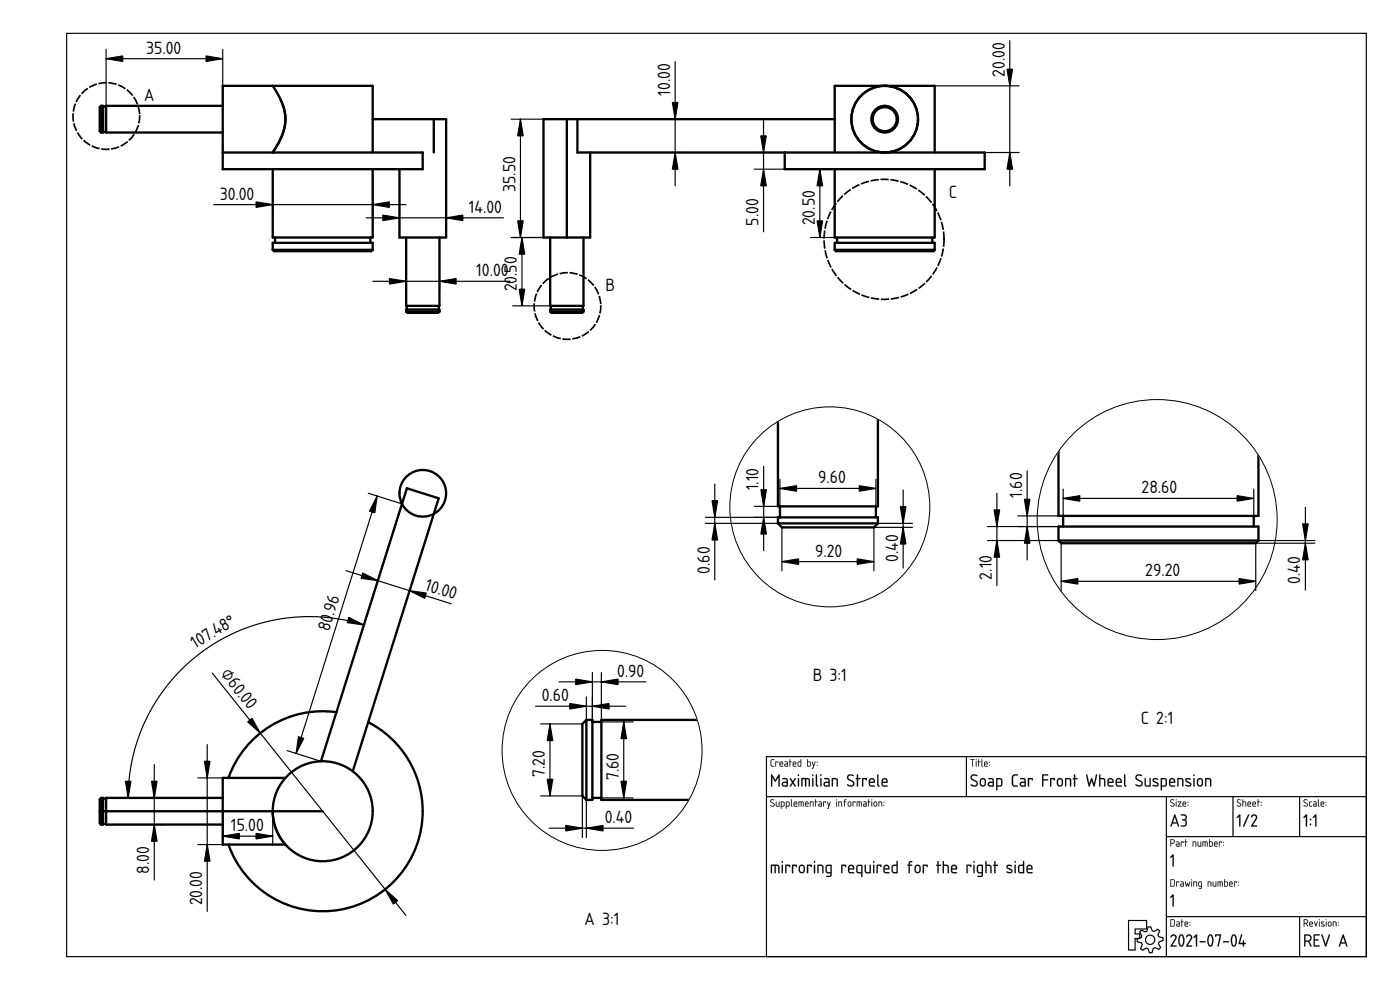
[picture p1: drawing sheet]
<svg xmlns="http://www.w3.org/2000/svg" width="420mm" height="297mm" viewBox="0 0 420 297" stroke-linecap="round" stroke-linejoin="round" font-family="sans-serif">
<defs><g id="words">
<g font-size="5">
<text x="43.9" y="16.1">35.00</text>
<text x="301.5" y="23" transform="rotate(-90 301.5 23)">20.00</text>
<text x="201.1" y="28.7" transform="rotate(-90 201.1 28.7)">10.00</text>
<text x="43.3" y="30.3">A</text>
<text x="65.9" y="59.9">30.00</text>
<text x="154.7" y="57.6" transform="rotate(-90 154.7 57.6)">35.50</text>
<text x="284.7" y="59.3">C</text>
<text x="140.7" y="63.8">14.00</text>
<text x="227.6" y="67.7" transform="rotate(-90 227.6 67.7)">5.00</text>
<text x="244.5" y="67.6" transform="rotate(-90 244.5 67.6)">20.50</text>
<text x="142.9" y="82.9">10.00</text>
<text x="155.1" y="87.4" transform="rotate(-90 155.1 87.4)">20.50</text>
<text x="181.7" y="87.3">B</text>
<text x="227.7" y="147.1" transform="rotate(-90 227.7 147.1)">1.10</text>
<text x="245.5" y="145">9.60</text>
<text x="306.7" y="149.3" transform="rotate(-90 306.7 149.3)">1.60</text>
<text x="342.6" y="148">28.60</text>
<text x="244.6" y="167">9.20</text>
<text x="213" y="172.1" transform="rotate(-90 213 172.1)">0.60</text>
<text x="269.5" y="168.6" transform="rotate(-90 269.5 168.6)">0.40</text>
<text x="297.7" y="173.9" transform="rotate(-90 297.7 173.9)">2.10</text>
<text x="343.7" y="172.9">29.20</text>
<text x="127.3" y="177" transform="rotate(17 127.3 177)">10.00</text>
<text x="390.2" y="175.2" transform="rotate(-90 390.2 175.2)">0.40</text>
<text x="98.7" y="189.6" transform="rotate(-73 98.7 189.6)">80.96</text>
<text x="58.6" y="194.7" transform="rotate(-31 58.6 194.7)">107.48°</text>
<text x="66.1" y="202.3" transform="rotate(51 66.1 202.3)">⌀60.0</text>
<text x="185.2" y="203.1">0.90</text>
<text x="243.9" y="204.3">B 3:1</text>
<text x="162.6" y="210.4">0.60</text>
<text x="342.4" y="217.1">C 2:1</text>
<text x="163.5" y="233.1" transform="rotate(-90 163.5 233.1)">7.20</text>
<text x="185.7" y="234.1" transform="rotate(-90 185.7 234.1)">7.60</text>
<text x="69.3" y="249.4">15.00</text>
<text x="181.5" y="247">0.40</text>
<text x="44.8" y="262.2" transform="rotate(-90 44.8 262.2)">8.00</text>
<text x="60.7" y="271.7" transform="rotate(-90 60.7 271.7)">20.00</text>
<text x="175.5" y="277.4">A 3:1</text>
</g>
</g></defs>
<g fill="none" stroke="#000" stroke-width=".35">
<path d="M20 10h390v277h-390zM230 227h180v60h-180zM230 239h180M290 227v12M350 239v48M370 239v12M390 239v12M350 251h60M338.7 276.2h5.4v2.5h-3.4v1.5h1.4v1.4h-1.4v3.4h-2zM342.5 279.1l1.2 .5 .5-.2 .4-1.3h.7l.5 1.2 .5 .2 1.2-.7 .5 .5-.5 1.2 .2 .5 1.3 .4 .1 .7-1.3 .5-.1 .5 .6 1.2-.5 .6-1.2-.6-.5 .2-.3 1.3-.8 .1-.5-1.3-.5-.1-1.1 .6-.6-.5 .5-1.2-.2-.5-1.3-.3v-.8l1.2-.5 .2-.5-.7-1.1zM350 275h60M390 275v12"/>
<circle cx="345.2" cy="282" r="1.4"/>
</g>
<g fill="#000">
<path d="M351.9 256.4l.4 .1v3.3l-.2 .2-.2-.2v-2.9l-.5 .5-.2-.1zM351.9 268.4l.4 .1v3.3l-.2 .2-.2-.2v-2.9l-.5 .5-.2-.1z"/>
<path d="M231.4 228l.9-.2-.8 .4v1.3l.1 .3h.6l.1 .2h-.7l-.3-.3zM232.7 228.5l.9 .1-.1 .3-.1-.2h-.5l-.1 1.3zM234.2 228.8l-.1 .3h.7l-.2-.4zM234.1 228.6a.55 .55 0 0 1 .7 0 .55 .55 0 0 1 .1 .7h-.8l.1 .5 .8 .1-.7 .1a.91 .91 0 0 1-.2-1.4zM235.6 229.4l.1 .4h.5v-.5zM235.5 228.5h.7l.3 .4-.1 1.1h-.6a.44 .44 0 0 1-.4-.4 .44 .44 0 0 1 .4-.5h.4v-.3zM237 227.8l.2 .1v.6l.4 .1-.4 .1-.1 1.3-.1-1.3-.3-.1 .3-.1zM238.2 228.8l-.1 .3h.7l-.2-.4zM238.1 228.6a.55 .55 0 0 1 .7 0 .55 .55 0 0 1 .1 .7h-.8l.1 .5 .8 .1-.7 .1a.91 .91 0 0 1-.2-1.4zM239.7 228.7l-.1 .1a.63 .63 0 0 0 0 .7 .63 .63 0 0 0 .7 .3v-1.1zM239.5 228.6l.8-.1v-.6l.1-.1v2.2h-.8l-.2-.2zM242.4 228.7v1.1h.6l.1-1zM242.2 227.8l.2 .1v.6h.7l.2 .3v.8l-.3 .4-.8-.1zM243.7 228.5l.5 1.1 .3-1h.2l-.7 2.1-.4-.1 .5-.7zM245.1 229.5l.2 .2zM245.1 228.6l.2 .3z"/>
<path d="M231.4 227.9l.9-.1v.2l-.8 .2v1.3l.1 .2 .7 .1v.2h-.7l-.3-.3zM231.4 228l-.1 1.7 .3 .3h.7l-.7-.2-.2-.3 .1-1.3 .8-.4zM232.7 228.5l.9 .1-.1 .3-.1-.2h-.5l-.1 1.3zM232.7 228.5l.1 1.5 .1-1.3h.5l.1 .2 .1-.3zM234.2 228.8l-.1 .3h.7l-.2-.4zM234.2 228.8a.36 .36 0 0 1 .4-.1 .36 .36 0 0 1 .2 .5h-.7zM234.1 228.6a.56 .56 0 0 1 .8 0 .56 .56 0 0 1 0 .8l-.8-.1 .1 .4 .8 .2-.7 .1a.92 .92 0 0 1-.2-1.4zM234.1 228.6l-.2 .4 .1 .9 1 .1-.8-.2-.1-.3v-.2h.9l-.1-.6-.4-.2zM235.6 229.4l.1 .4h.5v-.5zM235.6 229.4l.7-.1v.5h-.7zM235.5 228.5h.7l.3 .4-.1 1.1h-.6a.46 .46 0 0 1-.5-.4 .46 .46 0 0 1 .5-.5h.4v-.3l-.7-.1zM235.5 228.5l.7 .3 .1 .4h-.5a.43 .43 0 0 0-.4 .4 .43 .43 0 0 0 .4 .4h.6v-1.1l-.2-.4zM237 227.8l.2 .1v.6l.4 .1-.4 .1-.1 1.3-.1-1.3-.3-.1 .3-.1zM237 227.8v.7l-.2 .1 .2 .1 .1 1.3 .1-1.3 .4-.1-.4-.1zM238.2 228.8l-.1 .3h.7l-.2-.4zM238.2 228.8a.36 .36 0 0 1 .4-.1 .36 .36 0 0 1 .2 .5h-.7zM238.1 228.6a.56 .56 0 0 1 .7 0 .56 .56 0 0 1 .1 .8l-.8-.1 .1 .4 .8 .2-.7 .1a.92 .92 0 0 1-.2-1.4zM238.1 228.6l-.2 .4 .1 .9 .9 .1-.7-.2-.1-.3v-.2h.8l-.1-.6-.4-.2zM239.7 228.7l-.1 .1a.61 .61 0 0 0 0 .7 .61 .61 0 0 0 .7 .3v-1.1zM239.7 228.7h.6v1.1h-.4a.65 .65 0 0 1-.2-1.1zM239.5 228.6l.8-.1-.1-.6 .2-.1v2.2l-.9-.1zM239.5 228.6l-.1 1.1 .3 .3h.7v-2.2l-.1 .7zM242.4 228.7v1.1l.6-.1a.7 .7 0 0 0-.1-1zM242.4 228.7h.5a.73 .73 0 0 1 .2 1l-.7 .1zM242.2 227.8l.2 .1v.6h.7l.2 .2v1.1l-.3 .2-.8-.1zM242.2 227.8v2.1l.8 .1 .3-.4v-.8l-.2-.3h-.7zM243.7 228.5l.2 .1 .3 1 .3-1h.3l-.8 2.1-.4-.1 .3-.1 .2-.6zM243.7 228.5l.4 1.4-.2 .6-.2 .1 .3 .1 .7-2.1h-.2l-.3 1zM245.1 229.5h.2v.3l-.2-.1zM245.1 229.5l.2 .2zM245.1 228.6h.2v.3h-.2zM245.1 228.6l.2 .2z"/>
<path d="M231.4 232.4h.3l1 1.6 .9-1.6h.4v3.6l-.4-.2v-2.6l-.9 1.4-1-1.4 .1 2.6-.4 .2zM231.5 232.4v3.6l.2-.2v-2.7l1 1.4 1-1.4v2.7l.2 .1v-3.5h-.3l-.9 1.7-1-1.7zM235.1 235l-.1 .4 .2 .2 .9 .1v-.8zM235 235l1.1-.1v.8l-1-.1zM234.8 233.5l1.1-.1 .5 .6 .1 1.9-1.2 .2a.77 .77 0 0 1-.7-.8 .77 .77 0 0 1 .7-.8h.8l-.1-.5-1.2-.2zM234.9 233.5v.2l1.2 .3v.6h-.8a.72 .72 0 0 0-.7 .7 .72 .72 0 0 0 .7 .7l1.1-.1v-1.9l-.5-.5zM237 233.5h.4l.5 .9 .6-.9h.3l-.7 1.2 .7 1.3h-.3l-.6-.9-.5 .8-.4 .1 .7-1.3zM237.1 233.5l.7 1.2-.7 1.3 .2-.1 .6-.9 .6 .9 .3 .1-.7-1.3 .7-1.2h-.3l-.6 1-.6-1zM239.5 233.5l.3 .1v2.2l-.2 .2-.2-.2zM239.5 233.5l.1 2.5 .2-2.4zM239.4 232.6a.26 .26 0 0 1 .5 0 .26 .26 0 0 1-.5 0zM239.5 232.4v.4h.2v-.4zM240.5 233.4h1.8l.5 .2a3 3 0 0 1 .2 2.4l-.3-.2-.1-1.9-.6-.1v2l-.2 .2-.2-.2v-2h-.8l.1 2-.4 .2zM240.6 233.5v2.5l.2-.2v-2h.8v2l.2 .2 .1-2.2 .7 .1 .1 1.9 .3 .1a3 3 0 0 0-.2-2.3zM243.8 233.5l.3 .1v2.2l-.2 .2-.2-.2zM243.8 233.5l.1 2.5 .2-2.4zM243.7 232.6a.26 .26 0 0 1 .5 0 .26 .26 0 0 1-.5 0zM243.8 232.4v.4h.2v-.4zM244.9 232.4l.3 .1v2.9l.3 .3a.39 .39 0 0 1-.5 .3 .39 .39 0 0 1-.2-.5zM244.9 232.4v3.1l.1 .4 .4 .1 .1-.2-.3-.4v-2.9zM246.2 233.5l.4 .1v2.2l-.2 .2-.2-.2zM246.2 233.5l.2 2.5 .1-2.4zM246.1 232.6a.3 .3 0 0 1 .6 0 .3 .3 0 0 1-.6 0zM246.2 232.4v.4h.3v-.4zM247.6 235v.4l.2 .2 .8 .1v-.8zM247.6 235l1.1-.1v.8l-1.1-.1zM247.4 233.5l1.1-.1 .5 .6v1.9l-1.1 .2a.77 .77 0 0 1-.8-.8 .77 .77 0 0 1 .8-.8h.7v-.5l-1.2-.2zM247.4 233.5v.2l1.2 .3 .1 .6h-.8a.72 .72 0 0 0-.7 .7 .72 .72 0 0 0 .7 .7l1.1-.1-.1-1.9-.4-.5zM249.7 233.5l1.2-.1 .6 .7v1.7l-.2 .2-.2-.2v-1.8l-1.1-.2v2l-.2 .2a3.7 3.7 0 0 1-.1-2.5zM249.7 233.5v2.4l.2-.1v-2h.9l.3 .2 .2 2 .1-.9a1.11 1.11 0 0 0-.7-1.6zM254.4 232.6a1.42 1.42 0 0 1 1.8 .1l-.3 .2a.71 .71 0 0 0-.9-.2 .71 .71 0 0 0-.3 .9l1.1 .6a.93 .93 0 0 1 .3 1.6 1.25 1.25 0 0 1-1.9-.5l1.4 .3 .4-.5-.1-.4-1.6-.9-.1-.5zM254.5 232.6a.91 .91 0 0 0 .2 1.5l1 .5a.64 .64 0 0 1 .2 .9 .64 .64 0 0 1-.9 .1l-.6-.3-.1 .4a1.09 1.09 0 0 0 1.5 .3 1.09 1.09 0 0 0 .4-1.4l-1.5-.9-.2-.4 .4-.6 1.1 .1 .2-.2-1.1-.2zM257.2 232.4l.3 .1v1l.6-.1 .2 .2-.8 .2v2l-.2 .3-.2-.3 .1-2-.4-.2 .4-.1zM257.2 232.4v1.1l-.4 .1 .4 .2 .1 2.2 .2-2.2 .7-.2-.7-.1v-1zM258.7 233.5l1.3-.1 .2 .2-.2 .6-.2-.4h-.7v2l-.2 .2a3.6 3.6 0 0 1-.2-2.5zM258.8 233.5l.1 2.5 .1-.2v-2h.8l.2 .3 .2-.5zM261.2 234l-.1 .6h1.1l-.2-.7zM261.2 234a.59 .59 0 0 1 .8-.2 .59 .59 0 0 1 .2 .8h-1.1zM261 233.6a.94 .94 0 0 1 1.3 .1 .94 .94 0 0 1 .1 1.2h-1.3l.2 .7h1.1l.2 .2-.2 .3h-.9a.92 .92 0 0 1-.8-1.3l.1-.7zM261.1 233.7l-.3 .6 .2 1.5 .5 .2h1v-.3l-1.2-.1-.2-.4v-.3l1.4-.1-.2-1.1-.6-.2zM263.3 232.4l.3 .1v2.9l.4 .3a.39 .39 0 0 1-.6 .3 .39 .39 0 0 1-.2-.5zM263.3 232.4v3.1l.1 .4 .4 .1 .2-.2-.4-.4v-2.9zM265 234l-.1 .6h1.1l-.2-.7zM265 234a.59 .59 0 0 1 .8-.2 .59 .59 0 0 1 .2 .8h-1.1zM264.9 233.6a.94 .94 0 0 1 1.2 .1 .94 .94 0 0 1 .1 1.2h-1.3l.2 .7h1.1l.2 .2-.2 .3h-.9a.92 .92 0 0 1-.8-1.3l.1-.7zM264.9 233.7l-.3 .6 .2 1.5 .5 .2h1v-.3l-1.2-.1-.2-.4v-.3l1.4-.1-.1-1.1-.7-.2z"/>
<path d="M231.4 232.4h.3l1 1.6 .9-1.6h.3v3.6l-.3-.2v-2.6l-.9 1.4-.9-1.4v2.6l-.4 .2zM235.1 235l-.1 .4 .2 .2 .9 .1v-.8zM234.8 233.5h1.1l.5 .5v1.9l-1.1 .1a.74 .74 0 0 1-.7-.7 .74 .74 0 0 1 .7-.8h.8v-.5l-1.3-.3zM237.1 233.5h.2l.6 .9 .6-.9h.3l-.7 1.2 .7 1.3-.3-.1-.6-.8-.6 .8-.2 .1 .6-1.3zM239.5 233.5l.3 .1v2.2l-.2 .2-.2-.2zM239.4 232.6a.25 .25 0 0 1 .5 0 .25 .25 0 0 1-.5 0zM240.6 233.5l.1-.1a2.46 2.46 0 0 1 2.3 .4v2.2l-.3-.2-.1-1.9-.6-.1v2l-.2 .2-.2-.2v-2h-.8v2l-.1 .2-.2-.2zM243.8 233.5l.3 .1v2.2l-.2 .2-.1-.2zM243.7 232.6a.25 .25 0 0 1 .5 0 .25 .25 0 0 1-.5 0zM244.9 232.4l.3 .1v2.9l.3 .3a.37 .37 0 0 1-.5 .3 .37 .37 0 0 1-.2-.5zM246.2 233.5l.3 .1v2.2l-.1 .2-.2-.2zM246.2 232.6a.24 .24 0 0 1 .4 0 .24 .24 0 0 1-.4 0zM247.6 235l-.1 .4 .2 .2 .9 .1v-.8zM247.4 233.5h1.1l.5 .5v1.9l-1.1 .1a.74 .74 0 0 1-.8-.7 .74 .74 0 0 1 .8-.8h.7v-.5l-1.2-.3zM249.7 233.5a1.44 1.44 0 0 1 1.7 .5l.1 1.8-.2 .2-.2-.2v-1.8l-.3-.2h-.8v2l-.2 .2-.2-.2zM254.5 232.6a1.41 1.41 0 0 1 1.7 .1l-.2 .2a.73 .73 0 0 0-1-.2 .73 .73 0 0 0-.3 .9l1.1 .6a1.02 1.02 0 0 1 .4 1.6 1.02 1.02 0 0 1-1.6 0l-.4-.2 .2-.3a.88 .88 0 0 0 1 .4 .88 .88 0 0 0 .6-.8l-1.7-1.2-.1-.4zM257.2 232.4l.3 .1v1l.8 .1-.8 .2v2l-.2 .2-.1-.2v-2l-.4-.2 .4-.1zM258.8 233.5l1.2-.1 .2 .2-.2 .6-.2-.4h-.7v2l-.2 .2-.2-.2zM261.2 234l-.1 .6h1.1a.58 .58 0 0 0-.2-.7 .58 .58 0 0 0-.8 .1zM261.1 233.7a.92 .92 0 0 1 1.2 0 .92 .92 0 0 1 .1 1.2h-1.3l.2 .7 1.3 .2-1.1 .2a.89 .89 0 0 1-.8-1.2l.1-.7zM263.3 232.4l.3 .1v2.9l.3 .3a.37 .37 0 0 1-.5 .3 .37 .37 0 0 1-.1-.5zM265 234l-.1 .6h1.1a.58 .58 0 0 0-.2-.7 .58 .58 0 0 0-.8 .1zM264.9 233.7a.92 .92 0 0 1 1.2 0 .92 .92 0 0 1 .1 1.2h-1.3l.2 .7 1.3 .2-1.1 .2a.89 .89 0 0 1-.7-1.2v-.7z"/>
<path d="M291.2 227.8l1.3 .1-.6 .1-.1 2-.1-2h-.5zM291.2 227.8l.5 .2 .1 2 .1-2 .6-.1zM292.9 228.5l.2 .1-.1 1.4zM292.9 228.5l.1 1.5 .1-1.4zM292.8 228a.2 .2 0 0 1 .4 0 .2 .2 0 0 1-.4 0zM292.9 227.8l.1 .3zM293.6 227.8l.2 .1v.6l.5 .1-.5 .1-.1 1.3-.1-1.3-.2-.1 .2-.1zM293.6 227.8v.7l-.2 .1 .2 .1 .1 1.3 .1-1.3 .5-.1-.5-.1zM294.6 227.8l.2 .1 .1 2.1-.4-.3zM294.6 227.8v1.9l.3 .3zM295.6 228.8v.3h.6l-.2-.4zM295.6 228.8a.36 .36 0 0 1 .5-.1 .36 .36 0 0 1 .1 .5h-.7zM295.5 228.6a.56 .56 0 0 1 .8 0 .56 .56 0 0 1 0 .8l-.8-.1 .1 .4 .9 .2-.7 .1a.92 .92 0 0 1-.3-1.4zM295.5 228.6l-.2 .4 .2 .9 .9 .1-.8-.2-.1-.3v-.2h.9l-.1-.6-.4-.2zM296.9 229.5h.2v.3l-.2-.1zM296.9 229.5l.1 .2zM296.9 228.6h.2v.3h-.2zM296.9 228.6l.1 .2z"/>
<path d="M291.2 227.8l1.3 .1-.6 .1-.1 2-.1-2h-.5zM292.9 228.5l.2 .1-.1 1.4zM292.9 228a.14 .14 0 0 1 .2 0 .14 .14 0 0 1-.2 0zM293.6 227.8l.2 .1v.6l.5 .1-.5 .1-.1 1.3-.1-1.3-.2-.1 .2-.1zM294.6 227.8l.2 .1 .1 2.1-.3-.3zM295.6 228.8v.3h.6l-.2-.4zM295.5 228.6a.55 .55 0 0 1 .8 0 .55 .55 0 0 1 0 .7h-.8l.2 .5 .7 .1-.6 .1a.91 .91 0 0 1-.3-1.4zM296.9 229.5l.1 .2zM296.9 228.6l.1 .3z"/>
<path d="M291.5 232.6a1.42 1.42 0 0 1 1.8 .1l-.3 .2a.71 .71 0 0 0-.9-.2 .71 .71 0 0 0-.3 .9l1.1 .6a.93 .93 0 0 1 .3 1.6 1.25 1.25 0 0 1-1.9-.5l1.4 .3 .4-.5-.2-.4-1.5-.9-.1-.5zM291.6 232.6a.91 .91 0 0 0 .2 1.5l1 .5a.64 .64 0 0 1 .2 .9 .64 .64 0 0 1-1 .1l-.5-.3-.1 .4a1.09 1.09 0 0 0 1.4 .3 1.09 1.09 0 0 0 .5-1.4l-1.5-.9-.2-.4 .4-.6 1.1 .1 .1-.2-1-.2zM294.6 233.9l-.2 1.2a.58 .58 0 0 0 .9 .5l.2-.6-.1-.9-.4-.3zM294.6 233.9l.4-.1 .4 .1 .2 1.1a.59 .59 0 0 1-.6 .7 .59 .59 0 0 1-.6-.6zM294.4 233.6a.92 .92 0 0 1 .9-.1 .92 .92 0 0 1 .6 .8v1.1l-.5 .5h-.9l-.5-.8a1.39 1.39 0 0 1 .4-1.5zM294.4 233.7l-.3 .4v1a.89 .89 0 0 0 .9 .9 .89 .89 0 0 0 .9-.9l-.1-1-.2-.4-.7-.2zM296.9 235l-.1 .4 .2 .2 .9 .1v-.8zM296.9 235l1-.1v.8l-1-.1zM296.7 233.5l1.1-.1 .5 .6v1.9l-1.2 .2a.77 .77 0 0 1-.7-.8 .77 .77 0 0 1 .8-.8h.7v-.5l-1.2-.2zM296.7 233.5v.2l1.2 .3v.6h-.7a.72 .72 0 0 0-.7 .7 .72 .72 0 0 0 .6 .7l1.1-.1v-1.9l-.4-.5zM299.3 233.8v1.9l.9-.1 .2-.3v-1.4zM299.3 233.8h.9l.3 .2v1.3l-.2 .4h-1zM299 233.5h1.3l.5 .7v1.4l-.5 .4h-1l.1 .9-.3 .3-.2-.3zM299 233.5v3.6l.3-.2v-.9h.8a1.36 1.36 0 0 0 .7-1.8 1.36 1.36 0 0 0-1.8-.7zM303.9 232.6a1.45 1.45 0 0 1 1.6-.1l-.2 .2-.9 .1-.3 .4v2.1l.3 .3 1.1 .1-.2 .3h-1l-.6-.5v-2.3zM304 232.6l-.3 .6 .1 2.3 .5 .5h1.2l-.2-.3h-1l-.3-.6v-2.1l.4-.3 1-.1v-.2h-1zM306.5 235l-.1 .4 .2 .2 .9 .1v-.8zM306.4 235l1.1-.1v.8l-1-.1zM306.2 233.5l1.1-.1 .6 .6v1.9l-1.2 .2a.77 .77 0 0 1-.7-.8 .77 .77 0 0 1 .7-.8h.8l-.1-.5-1.2-.2zM306.3 233.5v.2l1.2 .3v.6h-.8a.72 .72 0 0 0-.7 .7 .72 .72 0 0 0 .7 .7l1.1-.1v-1.9l-.5-.5zM308.5 233.5l1.3-.1 .2 .2-.2 .6-.2-.4h-.8l.1 2-.2 .2a3.6 3.6 0 0 1-.2-2.5zM308.6 233.5l.1 2.5 .1-.2v-2h.8l.2 .3 .1-.5zM312.8 232.4l1.6-.1 .2 .2-.2 .2h-1.3v1.1h1.3l.2 .2-.2 .2h-1.3v1.6l-.2 .2-.2-.2zM312.8 232.4l.1 3.6 .2-1.9 1.5-.1-1.5-.2v-1.1l1.5-.2zM315.2 233.5l1.2-.1 .2 .2-.1 .6-.2-.4h-.8v2l-.2 .2a3.6 3.6 0 0 1-.1-2.5zM315.2 233.5l.1 2.5 .2-.2v-2h.8l.2 .3 .1-.5zM317.7 233.9l-.1 1.2a.58 .58 0 0 0 .8 .5l.2-.6v-.9l-.5-.3zM317.7 233.9l.4-.1 .4 .1 .2 1.1a.59 .59 0 0 1-.6 .7 .59 .59 0 0 1-.6-.6zM317.5 233.6a.94 .94 0 0 1 1.5 .7v1.1l-.5 .5h-.9l-.4-.8a1.39 1.39 0 0 1 .3-1.5zM317.5 233.7l-.3 .4v1a.89 .89 0 0 0 .9 .9 .89 .89 0 0 0 .9-.9v-1l-.3-.4-.6-.2zM319.7 233.5l1.3-.1 .5 .7v1.7l-.2 .2-.2-.2v-1.8l-1.1-.2v2l-.2 .2a3.7 3.7 0 0 1-.1-2.5zM319.7 233.5v2.4l.3-.1v-2h.8l.3 .2 .2 2 .2-.9a1.11 1.11 0 0 0-.7-1.6zM322.3 232.4l.4 .1v1l.5-.1 .2 .2-.7 .2v2l-.2 .3-.2-.3v-2l-.4-.2 .4-.1zM322.4 232.4l-.1 1.1-.3 .1 .3 .2 .2 2.2 .1-2.2 .8-.2-.8-.1v-1zM326 232.4l.3 .1 .6 2.7 .7-1.8 .7 1.8 .6-2.7 .3-.1-.7 3.6-.4-.1-.5-1.7-.5 1.7-.4 .1zM326 232.4l.7 3.5h.3l.6-1.8 .6 1.8 .2 .1 .8-3.6-.3 .1-.6 2.8-.7-1.8-.7 1.8-.6-2.8zM329.9 232.4h.3v1h1l.4 .4 .1 2.2-.4-.2v-1.8l-1-.2v2l-.4 .2zM329.9 232.4v3.5l.3-.1v-2h.7l.4 .2 .1 1.8 .3 .1-.1-2.1-.4-.3h-1v-1zM332.8 234l-.1 .6h1.1l-.2-.7zM332.8 234a.59 .59 0 0 1 .8-.2 .59 .59 0 0 1 .2 .8h-1.1zM332.6 233.6a.94 .94 0 0 1 1.3 .1 .94 .94 0 0 1 .1 1.2h-1.3l.2 .7h1.1l.2 .2-.2 .3h-.9a.92 .92 0 0 1-.8-1.3l.1-.7zM332.7 233.7l-.3 .6 .2 1.5 .5 .2h1v-.3l-1.2-.1-.2-.4v-.3l1.4-.1-.1-1.1-.7-.2zM335.3 234l-.1 .6h1.1l-.2-.7zM335.3 234a.59 .59 0 0 1 .7-.2 .59 .59 0 0 1 .3 .8h-1.1zM335.1 233.6a.94 .94 0 0 1 1.3 .1 .94 .94 0 0 1 .1 1.2h-1.3l.2 .7h1l.3 .2-.2 .3h-.9a.92 .92 0 0 1-.8-1.3v-.7zM335.2 233.7l-.4 .6 .2 1.5 .6 .2h1v-.3l-1.3-.1-.1-.4v-.3l1.4-.1-.2-1.1-.6-.2zM337.4 232.4l.3 .1v2.9l.3 .3a.39 .39 0 0 1-.5 .3 .39 .39 0 0 1-.2-.5zM337.4 232.4v3.1l.1 .4 .4 .1 .1-.2-.3-.4v-2.9zM341 232.6a1.42 1.42 0 0 1 1.8 .1l-.3 .2a.71 .71 0 0 0-1-.2 .71 .71 0 0 0-.2 .9l1.1 .6a.93 .93 0 0 1 .2 1.6h.1a1.25 1.25 0 0 1-1.9-.5l1.4 .3 .4-.5-.2-.4-1.6-.9-.1-.5zM341 232.6a.91 .91 0 0 0 .3 1.5l.9 .5a.64 .64 0 0 1 .3 .9 .64 .64 0 0 1-1 .1l-.6-.3v.4a1.09 1.09 0 0 0 1.4 .3 1.09 1.09 0 0 0 .5-1.4l-1.6-.9-.1-.4 .4-.6 1.1 .1 .1-.2-1.1-.2zM343.5 233.5l.4 .2v1.7l1.1 .3v-2.1l.3-.1v2.5h-1.3l-.4-.3zM343.6 233.5l-.1 .2a2.42 2.42 0 0 0 .4 2.2l1.4 .1v-2.4l-.1-.1-.2 .1v2.1h-.8l-.3-.3-.1-1.7zM346.1 233.6a1.2 1.2 0 0 1 1.5 .2l-.3 .2a.55 .55 0 0 0-.6-.2 .55 .55 0 0 0-.4 .4l1 .6a.68 .68 0 0 1 .4 .8 .68 .68 0 0 1-.8 .4l-1-.3 .2-.2 1.2 .1 .1-.2-1.3-.9-.2-.4zM346.1 233.6l-.2 .5 .2 .4 1.3 .9a1.28 1.28 0 0 1-1.4 .1l.1 .3 1.3 .1a.61 .61 0 0 0 .3-.6 .61 .61 0 0 0-.4-.5l-1-.5a.53 .53 0 0 1 .3-.6 .53 .53 0 0 1 .6 .2h.3l-.1-.3-.8-.1zM348.7 233.8v1.9l.9-.1 .2-.3-.1-1.4zM348.7 233.8h.9l.2 .2 .1 1.3-.2 .4h-1zM348.4 233.5h1.3l.5 .7v1.4l-.5 .4h-1v.9l-.2 .3-.2-.3zM348.4 233.5v3.6l.3-.2v-.9h.8a1.36 1.36 0 0 0 .7-1.8 1.36 1.36 0 0 0-1.8-.7zM351.3 234l-.1 .6h1.1l-.2-.7zM351.3 234a.59 .59 0 0 1 .8-.2 .59 .59 0 0 1 .2 .8h-1.1zM351.1 233.6a.94 .94 0 0 1 1.3 .1 .94 .94 0 0 1 .1 1.2h-1.3l.2 .7h1.1l.2 .2-.2 .3h-.9a.92 .92 0 0 1-.8-1.3l.1-.7zM351.2 233.7l-.3 .6 .2 1.5 .5 .2h1v-.3l-1.2-.1-.2-.4v-.3l1.4-.1-.1-1.1-.7-.2zM353.3 233.5l1.3-.1 .6 .7v1.7l-.2 .2-.2-.2-.1-1.8-1-.2v2l-.2 .2a3.7 3.7 0 0 1-.2-2.5zM353.4 233.5v2.4l.2-.1v-2h.8l.4 .2 .2 2 .1-.9a1.11 1.11 0 0 0-.7-1.6zM355.9 233.6a1.13 1.13 0 0 1 1.5 .2l-.3 .2a.55 .55 0 0 0-.5-.2 .55 .55 0 0 0-.5 .4l1.1 .6a.68 .68 0 0 1 .3 .8 .68 .68 0 0 1-.8 .4l-1-.3 .2-.2 1.2 .1 .1-.2-1.3-.9-.2-.4zM355.9 233.6l-.2 .5 .2 .4 1.3 .9a1.28 1.28 0 0 1-1.4 .1l.1 .3 1.3 .1a.61 .61 0 0 0 .3-.6 .61 .61 0 0 0-.4-.5l-1-.5a.53 .53 0 0 1 .4-.6 .53 .53 0 0 1 .6 .2h.2l-.1-.3-.8-.1zM358.2 233.5l.3 .1v2.2l-.2 .2-.2-.2zM358.2 233.5l.1 2.5 .2-2.4zM358.1 232.6a.26 .26 0 0 1 .5 0 .26 .26 0 0 1-.5 0zM358.2 232.4v.4h.3v-.4zM359.8 233.9l-.2 1.2a.58 .58 0 0 0 .9 .5l.2-.6-.1-.9-.5-.3zM359.7 233.9l.4-.1 .4 .1 .2 1.1a.59 .59 0 0 1-.5 .7 .59 .59 0 0 1-.7-.6zM359.5 233.6a.92 .92 0 0 1 1-.1 .92 .92 0 0 1 .6 .8l-.1 1.1-.4 .5h-.9l-.5-.8a1.39 1.39 0 0 1 .3-1.5zM359.6 233.7l-.3 .4-.1 1a.89 .89 0 0 0 .9 .9 .89 .89 0 0 0 .9-.9v-1l-.2-.4-.7-.2zM361.7 233.5l1.3-.1 .5 .7v1.7l-.2 .2-.2-.2v-1.8l-1.1-.2v2l-.2 .2a3.7 3.7 0 0 1-.1-2.5zM361.7 233.5v2.4l.3-.1v-2h.8l.3 .2 .2 2 .2-.9a1.11 1.11 0 0 0-.7-1.6z"/>
<path d="M291.5 232.6a1.41 1.41 0 0 1 1.8 .1l-.3 .2a.73 .73 0 0 0-.9-.2 .73 .73 0 0 0-.3 .9l1.1 .6a1.02 1.02 0 0 1 .3 1.6 1.02 1.02 0 0 1-1.5 0l-.4-.2 .2-.3a.88 .88 0 0 0 .9 .4 .88 .88 0 0 0 .7-.8l-1.7-1.2-.1-.4zM294.6 233.9l-.2 1.2a.57 .57 0 0 0 .6 .6 .57 .57 0 0 0 .5-.7l-.2-1.1-.3-.1zM294.4 233.6a.92 .92 0 0 1 1.5 .7v.8a.91 .91 0 0 1-.9 .9 .91 .91 0 0 1-1-.9l.1-1zM296.9 235l-.1 .4 .2 .2 .9 .1v-.8zM296.7 233.5h1.1l.5 .5v1.9l-1.2 .1a.74 .74 0 0 1-.7-.7 .74 .74 0 0 1 .8-.8h.7v-.5l-1.2-.3zM299.3 233.8v1.9l1-.1 .2-.3-.1-1.3-.2-.2zM299 233.5a1.38 1.38 0 0 1 1.8 .5v.3a1.27 1.27 0 0 1-.7 1.7h-.8v1.1h-.3zM304 232.6l.4-.2h1.1v.2l-1.1 .1-.3 .3-.1 2.1 .3 .5 1 .1 .2 .3h-1.2l-.5-.5-.1-2.3zM306.5 235l-.1 .4 .2 .2 .9 .1v-.8zM306.2 233.5h1.1l.5 .5v1.9l-1.1 .1a.74 .74 0 0 1-.7-.7 .74 .74 0 0 1 .7-.8h.8v-.5l-1.3-.3zM308.5 233.5l1.3-.1 .2 .2-.2 .6-.2-.4h-.8v2l-.1 .2-.2-.2zM312.8 232.4l1.6-.1 .2 .2-.2 .2h-1.3v1.1h1.3l.2 .2-.2 .2h-1.3v1.6l-.2 .2-.2-.2zM315.2 233.5l1.2-.1 .2 .2-.1 .6-.2-.4h-.8v2l-.2 .2-.2-.2zM317.7 233.9l-.2 1.2a.57 .57 0 0 0 .6 .6 .57 .57 0 0 0 .6-.7l-.2-1.1-.4-.1zM317.5 233.6a.92 .92 0 0 1 1.5 .7v.8a.91 .91 0 0 1-.9 .9 .91 .91 0 0 1-.9-.9v-1zM319.7 233.5a1.44 1.44 0 0 1 1.8 .5v1.8l-.2 .2-.2-.2v-1.8l-.3-.2h-.8v2l-.2 .2-.2-.2zM322.4 232.4l.3 .1v1l.7 .1-.7 .2v2l-.2 .2-.2-.2v-2l-.4-.2 .4-.1zM326 232.4l.3 .1 .6 2.7 .7-1.8 .7 1.8 .6-2.7 .3-.1-.7 3.6-.3-.1-.6-1.7-.6 1.7-.3 .1zM329.9 232.4h.3v1l1 .1 .4 .3 .1 2.2-.3-.2-.1-1.8-.4-.2h-.7v2l-.3 .2zM332.8 234l-.1 .6h1.1a.58 .58 0 0 0-.2-.7 .58 .58 0 0 0-.8 .1zM332.7 233.7a.92 .92 0 0 1 1.2 0 .92 .92 0 0 1 .1 1.2h-1.3l.2 .7 1.3 .2-1.1 .2a.89 .89 0 0 1-.8-1.2l.1-.7zM335.3 234l-.1 .6h1.1a.58 .58 0 0 0-.3-.7 .58 .58 0 0 0-.7 .1zM335.1 233.7a.92 .92 0 0 1 1.3 0 .92 .92 0 0 1 .1 1.2h-1.3l.1 .7 1.4 .2-1.1 .2a.89 .89 0 0 1-.8-1.2l.1-.7zM337.4 232.4l.3 .1v2.9l.3 .3a.37 .37 0 0 1-.5 .3 .37 .37 0 0 1-.2-.5zM341 232.6a1.41 1.41 0 0 1 1.8 .1l-.3 .2a.73 .73 0 0 0-1-.2 .73 .73 0 0 0-.2 .9l1.1 .6a1.02 1.02 0 0 1 .3 1.6 1.02 1.02 0 0 1-1.6 0l-.3-.2 .1-.3a.88 .88 0 0 0 1 .4 .88 .88 0 0 0 .6-.8l-1.6-1.2-.2-.4zM343.5 233.5l.4 .2v1.7l.3 .3h.8v-2.1l.2-.1 .1 .1v2.4h-1.1a.85 .85 0 0 1-.7-1.1zM346.1 233.6a.97 .97 0 0 1 1.4 .3l-.1 .1a.82 .82 0 0 0-1.1 .1l1 .7a.71 .71 0 0 1 .3 1 .71 .71 0 0 1-1 .2l-.7-.2 .3-.3a.65 .65 0 0 0 .6 .2 .65 .65 0 0 0 .5-.5l-1.2-.7-.2-.4zM348.7 233.8v1.9l.9-.1 .2-.3v-1.3l-.2-.2zM348.4 233.5a1.38 1.38 0 0 1 1.8 .5v.3a1.27 1.27 0 0 1-.7 1.7h-.8v1.1h-.3zM351.3 234l-.1 .6h1.1a.58 .58 0 0 0-.2-.7 .58 .58 0 0 0-.8 .1zM351.2 233.7a.92 .92 0 0 1 1.2 0 .92 .92 0 0 1 .1 1.2h-1.3l.2 .7 1.3 .2-1.1 .2a.89 .89 0 0 1-.8-1.2l.1-.7zM353.4 233.5a1.44 1.44 0 0 1 1.7 .5l.1 1.8-.2 .2-.2-.2v-1.8l-.4-.2h-.7v2l-.2 .2-.2-.2zM355.9 233.6a.97 .97 0 0 1 1.4 .3l-.1 .1a.82 .82 0 0 0-1.1 .1l1.1 .7a.71 .71 0 0 1 .2 1 .71 .71 0 0 1-1 .2l-.6-.2 .2-.3a.65 .65 0 0 0 .7 .2 .65 .65 0 0 0 .4-.5l-1.2-.7-.2-.4zM358.2 233.5l.3 .1v2.2l-.2 .2-.1-.2zM358.2 232.6a.24 .24 0 0 1 .4 0 .24 .24 0 0 1-.4 0zM359.8 233.9l-.2 1.2a.57 .57 0 0 0 .6 .6 .57 .57 0 0 0 .5-.7l-.2-1.1-.4-.1zM359.5 233.6a.92 .92 0 0 1 1.5 .7v.8a.91 .91 0 0 1-.9 .9 .91 .91 0 0 1-.9-.9v-1zM361.7 233.5a1.44 1.44 0 0 1 1.8 .5v1.8l-.2 .2-.2-.2v-1.8l-.3-.2h-.8v2l-.2 .2-.1-.2z"/>
<path d="M231.3 240l.8-.2 .3 .2-.1 .1a.48 .48 0 0 0-.6-.1 .48 .48 0 0 0-.2 .5l1 .8-.2 .6a.59 .59 0 0 1-.6 .2 .59 .59 0 0 1-.4-.5l.7 .2 .3-.3-1.1-.9zM231.3 240l-.1 .6 .9 .5a.37 .37 0 0 1 .2 .6 .37 .37 0 0 1-.6 .1l-.4-.2v.2a.64 .64 0 0 0 1 .2 .64 .64 0 0 0-.2-1l-.7-.4v-.3l.9-.3-.6-.2zM232.9 240.5l.2 .1v1.1l.6 .1v-1.2l.2-.1v1.5l-1-.1zM232.9 240.5l.1 1.4 .9 .1v-1.5l-.2 .1v1.2h-.4l-.3-.1zM234.6 240.7v1.1h.5l.1-1zM234.5 240.7l.7 .1-.1 1h-.6zM234.4 240.5h.8l.3 .4-.1 1-.8 .1-.2 .7zM234.4 240.5v2.1l.1-.6h.5a.81 .81 0 0 0 .4-1.1 .81 .81 0 0 0-1-.4zM236.1 240.7v1.1h.5l.1-1zM236.1 240.7l.7 .1-.2 1h-.5zM235.9 240.5h.8l.3 .4-.1 1-.8 .1-.1 .7zM235.9 240.5v2.1l.2-.6h.5a.81 .81 0 0 0 .4-1.1 .81 .81 0 0 0-1.1-.4zM237.4 239.8l.2 .1 .1 2.1-.3-.3zM237.4 239.9v1.8l.3 .3zM238.5 240.8l-.1 .3h.7l-.2-.4zM238.4 240.8a.36 .36 0 0 1 .5-.1 .36 .36 0 0 1 .2 .5h-.7zM238.3 240.6h.1a.56 .56 0 0 1 .7 0 .56 .56 0 0 1 .1 .8l-.8-.1v.4l.9 .2-.7 .1a.92 .92 0 0 1-.3-1.4zM238.4 240.6l-.2 .4 .1 .9 .9 .1-.7-.2-.1-.3v-.2h.8l-.1-.6-.4-.2zM239.7 240.5l1.4 .1 .1 1.4-.2-.1-.1-1.1-.4-.1-.1 1.3-.1-1.3h-.4v1.2l-.2 .1zM239.7 240.5v1.5l.1-1.3h.5l.1 1.3 .1-1.3h.4l.1 1.3 .2-.1a.93 .93 0 0 0 0-1 .93 .93 0 0 0-1-.4zM241.9 240.8l-.1 .3h.7l-.2-.4zM241.9 240.8a.36 .36 0 0 1 .4-.1 .36 .36 0 0 1 .2 .5h-.7zM241.8 240.6a.56 .56 0 0 1 .7 0 .56 .56 0 0 1 .1 .8l-.8-.1 .1 .4 .8 .2-.7 .1a.92 .92 0 0 1-.2-1.4zM241.8 240.6l-.2 .4 .1 .9 .9 .1-.7-.2-.1-.3v-.2h.8l-.1-.6-.4-.2zM243.1 240.5l1 .1v1.4l-.2-.1v-1.1l-.6-.1v1.2l-.2 .1zM243.1 240.5v1.5l.2-1.3 .6 .1 .2 1.2v-.7a.7 .7 0 0 0-.2-.8 .7 .7 0 0 0-.8 0zM244.7 239.8l.2 .1v.6l.4 .1-.4 .1-.1 1.3-.1-1.3-.3-.1 .3-.1zM244.7 239.8v.7l-.2 .1 .2 .1 .1 1.3 .1-1.3 .4-.1-.4-.1zM245.8 241.4l.1 .4h.5v-.4zM245.8 241.4l.6-.1v.5h-.6zM245.7 240.5h.7l.3 .4-.1 1.1h-.6a.46 .46 0 0 1-.5-.4 .46 .46 0 0 1 .5-.5h.4v-.3l-.7-.1zM245.7 240.5l.7 .3v.4h-.4a.43 .43 0 0 0-.4 .4 .43 .43 0 0 0 .4 .4h.6v-1.1l-.2-.4zM247 240.5l.9 .1-.1 .3-.1-.2h-.5l-.1 1.3zM247.1 240.5v1.5l.1-1.3h.5l.1 .2 .1-.3zM248.2 240.5l.2 .1 .3 1 .4-1h.2l-.8 2.1-.3-.1 .3-.1 .1-.6zM248.2 240.5l.4 1.4-.1 .6-.3 .1 .3 .1 .8-2.1h-.2l-.4 1zM251 240.5l.2 .1-.1 1.4zM251 240.5l.1 1.5 .1-1.4zM251 240a.15 .15 0 0 1 .3 0 .15 .15 0 0 1-.3 0zM251 239.8l.2 .3zM251.6 240.5l1 .1 .1 1.4-.2-.1-.1-1.1-.6-.1v1.2l-.2 .1zM251.6 240.5v1.5l.2-1.3 .7 .1 .1 1.2 .1-.7a.7 .7 0 0 0-.2-.8 .7 .7 0 0 0-.9 0zM253.4 239.9l.6-.1-.5 .7 .5 .1-.5 .1-.1 1.3-.1-1.3-.2-.1 .2-.1zM253.5 239.9l-.2 .6-.2 .1 .2 .1 .1 1.3 .1-1.3 .5-.1-.5-.1 .1-.3 .3-.4zM254.7 240.8v.8l.4 .1 .1-.8zM254.7 240.8h.5l.1 .6a.36 .36 0 0 1-.3 .4 .36 .36 0 0 1-.4-.3zM254.6 240.6a.55 .55 0 0 1 .6-.1 .55 .55 0 0 1 .3 .5l-.1 .8-.7 .2-.3-.5zM254.3 241.2a.68 .68 0 0 0 1.3 0 .68 .68 0 0 0-1.3 0zM255.9 240.5l.9 .1-.1 .3-.2-.2h-.4l-.1 1.3zM255.9 240.5l.1 1.5 .1-1.3h.5l.1 .2v-.3zM257.1 240.5l1.4 .1 .1 1.4-.2-.1v-1.1l-.4-.1-.1 1.3-.1-1.3h-.5v1.2l-.2 .1zM257.1 240.5v1.5l.2-1.3h.5l.1 1.3 .1-1.3h.4l.1 1.3 .1-.1a.93 .93 0 0 0 0-1 .93 .93 0 0 0-1-.4zM259.3 241.4v.4h.6v-.4zM259.2 241.4l.7-.1v.5h-.6zM259.1 240.5h.7l.3 .4v1.1h-.7a.46 .46 0 0 1-.4-.4 .46 .46 0 0 1 .4-.5h.5l-.1-.3-.7-.1zM259.1 240.5l.8 .3v.4h-.5a.43 .43 0 0 0-.4 .4 .43 .43 0 0 0 .4 .4h.6l.1-1.1-.3-.4zM260.6 239.8l.2 .1v.6l.5 .1-.5 .1-.1 1.3-.1-1.3-.2-.1 .2-.1zM260.6 239.8v.7l-.2 .1 .2 .1 .1 1.3 .1-1.3 .4-.1-.4-.1zM261.6 240.5l.2 .1-.2 1.4zM261.6 240.5v1.5l.1-1.4zM261.5 240a.15 .15 0 0 1 .3 0 .15 .15 0 0 1-.3 0zM261.6 239.8l.1 .3zM262.5 240.8l-.1 .8 .5 .1 .1-.8zM262.5 240.8h.5l.1 .6a.36 .36 0 0 1-.4 .4 .36 .36 0 0 1-.3-.3zM262.4 240.6l.5-.1 .3 .3 .1 .8-.4 .4h-.4l-.3-.4zM262 241.2a.7 .7 0 0 0 1.4 0 .7 .7 0 0 0-1.4 0zM263.7 240.5l.9 .1 .1 1.4-.2-.1v-1.1l-.7-.1 .1 1.2-.2 .1zM263.7 240.5v1.5l.1-1.3 .7 .1 .1 1.2 .1-.7a.7 .7 0 0 0-.2-.8 .7 .7 0 0 0-.8 0zM265.2 241.5h.2v.3h-.2zM265.2 241.5l.1 .2zM265.2 240.6h.2v.3h-.2zM265.2 240.6l.1 .2z"/>
<path d="M231.3 240a.53 .53 0 0 1 .6-.3 .53 .53 0 0 1 .4 .4 .49 .49 0 0 0-.6-.1 .49 .49 0 0 0-.3 .5l.7 .5a.59 .59 0 0 1 .1 .9 .59 .59 0 0 1-.9-.3 .44 .44 0 0 0 .7 .2 .44 .44 0 0 0 .1-.7l-.9-.5zM232.9 240.5l.1 .1 .1 1.1 .2 .1h.4v-1.2l.2-.1v1.5l-1-.1zM234.6 240.7v1.1h.5l.1-1zM234.4 240.5a.8 .8 0 0 1 1.1 .6 .8 .8 0 0 1-.9 .9l-.2 .7zM236.1 240.7v1.1h.5l.1-1zM235.9 240.5a.8 .8 0 0 1 1.1 .6 .8 .8 0 0 1-.9 .9l-.1 .7zM237.4 239.8l.2 .1 .1 2.1-.3-.3zM238.5 240.8l-.1 .3h.7l-.2-.4zM238.4 240.6a.55 .55 0 0 1 .7 0 .55 .55 0 0 1 .1 .7h-.8l.1 .5 .8 .1-.7 .1a.91 .91 0 0 1-.2-1.4zM239.7 240.5h1a1.06 1.06 0 0 1 .4 1.5l-.1-1.2-.3-.1h-.2l-.1 1.3-.1-1.3h-.4v1.2l-.2 .1zM241.9 240.8l-.1 .3h.7l-.2-.4zM241.8 240.6a.55 .55 0 0 1 .7 0 .55 .55 0 0 1 .1 .7h-.8l.1 .5 .8 .1-.7 .1a.91 .91 0 0 1-.2-1.4zM243.1 240.5a.71 .71 0 0 1 .8 0 .71 .71 0 0 1 .3 .8l-.1 .7-.2-1.2-.6-.1v1.2l-.2 .1zM244.7 239.8l.2 .1v.6l.4 .1-.4 .1-.1 1.3-.1-1.3-.3-.1 .3-.1zM245.8 241.4l.1 .4h.5v-.4zM245.7 240.5h.7l.2 .4v1.1h-.6a.44 .44 0 0 1-.5-.4 .44 .44 0 0 1 .5-.5h.4v-.3zM247.1 240.5l.8 .1-.1 .3-.1-.2h-.5l-.1 1.3zM248.2 240.5l.5 1.1 .4-1h.2l-.8 2.1-.3-.1 .4-.7zM251 240.5l.2 .1-.1 1.4zM251 240a.15 .15 0 0 1 .3 0 .15 .15 0 0 1-.3 0zM251.6 240.5a.71 .71 0 0 1 .9 0 .71 .71 0 0 1 .2 .8l-.1 .7-.1-1.2-.7-.1v1.2l-.2 .1zM253.5 239.9l.5-.1-.4 .4-.1 .3 .5 .1-.5 .1-.1 1.3-.1-1.3-.2-.1zM254.7 240.8l-.1 .7a.34 .34 0 0 0 .4 .3 .34 .34 0 0 0 .3-.4l-.1-.6zM254.6 240.6l.6-.1a.93 .93 0 0 1-.1 1.5h-.4a.96 .96 0 0 1-.1-1.4zM255.9 240.5l.9 .1-.1 .3-.2-.2h-.4l-.1 1.3zM257.1 240.5h1.1a1.06 1.06 0 0 1 .3 1.5l-.1-1.2-.2-.1h-.2l-.1 1.3-.1-1.3h-.5v1.2l-.2 .1zM259.3 241.4v.4h.6v-.4zM259.1 240.5h.7l.3 .4v1.1h-.7a.44 .44 0 0 1-.4-.4 .44 .44 0 0 1 .4-.5h.5v-.3zM260.6 239.8l.2 .1v.6l.4 .1-.4 .1-.1 1.3-.1-1.3-.2-.1 .2-.1zM261.6 240.5l.2 .1-.2 1.4zM261.5 240a.15 .15 0 0 1 .3 0 .15 .15 0 0 1-.3 0zM262.5 240.8l-.1 .7a.34 .34 0 0 0 .3 .3 .34 .34 0 0 0 .4-.4l-.2-.6zM262.4 240.6l.6-.1a.93 .93 0 0 1-.1 1.5h-.4a.96 .96 0 0 1-.1-1.4zM263.7 240.5a.71 .71 0 0 1 .8 0 .71 .71 0 0 1 .2 .8l-.1 .7-.1-1.2-.7-.1v1.2l-.1 .1zM265.2 241.5l.1 .2zM265.2 240.6l.2 .3z"/>
<path d="M231.4 259.4h1.7l.6 .2a3 3 0 0 1 .2 2.4l-.4-.2-.1-1.9-.6-.1v2l-.2 .2-.2-.2v-2h-.7v2l-.3 .2zM231.4 259.5v2.5l.3-.2v-2h.8v2l.1 .2 .2-2.2 .7 .1 .1 1.9 .3 .1a3 3 0 0 0-.2-2.3zM234.6 259.5l.4 .1v2.2l-.2 .2-.2-.2zM234.7 259.5l.1 2.5 .1-2.4zM234.6 258.6a.26 .26 0 0 1 .5 0 .26 .26 0 0 1-.5 0zM234.7 258.4v.4h.2v-.4zM235.7 259.5l1.2-.1 .2 .2-.1 .6-.2-.4h-.8v2l-.2 .2a3.6 3.6 0 0 1-.1-2.5zM235.7 259.5l.1 2.5 .2-.2v-2h.8l.2 .3 .1-.5zM237.7 259.5l1.2-.1 .3 .2-.2 .6-.2-.4h-.8l.1 2-.2 .2a3.6 3.6 0 0 1-.2-2.5zM237.7 259.5l.2 2.5 .1-.2v-2h.8l.2 .3 .1-.5zM240.3 259.9l-.2 1.2a.58 .58 0 0 0 .9 .5l.2-.6-.1-.9-.5-.3zM240.2 259.9l.4-.1 .4 .1 .2 1.1a.59 .59 0 0 1-.5 .7 .59 .59 0 0 1-.7-.6zM240 259.6h.1a.92 .92 0 0 1 .9-.1 .92 .92 0 0 1 .6 .8l-.1 1.1-.4 .5h-.9l-.5-.8a1.39 1.39 0 0 1 .3-1.5zM240.1 259.7l-.3 .4-.1 1a.89 .89 0 0 0 .9 .9 .89 .89 0 0 0 .9-.9v-1l-.2-.4-.7-.2zM242.2 259.5l1.2-.1 .3 .2-.2 .6-.2-.4h-.8l.1 2-.2 .2a3.6 3.6 0 0 1-.2-2.5zM242.2 259.5l.2 2.5 .1-.2v-2h.8l.2 .3 .1-.5zM244.3 259.5l.3 .1v2.2l-.2 .2-.2-.2zM244.3 259.5l.1 2.5 .2-2.4zM244.2 258.6a.26 .26 0 0 1 .5 0 .26 .26 0 0 1-.5 0zM244.3 258.4v.4h.3v-.4zM245.3 259.5l1.3-.1 .6 .7v1.7l-.2 .2-.2-.2-.1-1.8-1-.2v2l-.2 .2a3.7 3.7 0 0 1-.2-2.5zM245.4 259.5v2.4l.2-.1v-2h.8l.4 .2 .2 2 .1-.9a1.11 1.11 0 0 0-.7-1.6zM248.3 259.9l-.1 1.5 .2 .2 .8 .1v-1.9zM248.2 259.9l1.1-.1v1.9l-1.1-.1zM248 259.6a1.6 1.6 0 0 1 1.6 0l-.1 3.2-.4 .3h-1.1v-.3l1.2-.2v-.5a1.09 1.09 0 0 1-1.2-.2 1.09 1.09 0 0 1-.3-1.2zM248 259.7l-.2 .5 .2 1.6 1.3 .2a.73 .73 0 0 1-.3 .8 .73 .73 0 0 1-.8 0l-.2 .2 .1 .1a1.02 1.02 0 0 0 1.5-.6l-.1-3h-1zM252.5 259.5l1.2-.1 .3 .2-.2 .6-.2-.4h-.8v2l-.2 .2a3.6 3.6 0 0 1-.1-2.5zM252.5 259.5l.1 2.5 .2-.2v-2h.8l.2 .3 .1-.5zM255 260l-.1 .6h1.1l-.3-.7zM255 260a.59 .59 0 0 1 .7-.2 .59 .59 0 0 1 .3 .8h-1.2zM254.8 259.7a.93 .93 0 0 1 1.3 0 .93 .93 0 0 1 .1 1.2h-1.3l.1 .7h1.1l.3 .3-.3 .2h-.9a.92 .92 0 0 1-.7-1.3v-.7zM254.8 259.7l-.3 .6 .2 1.5 .5 .2h1.1v-.3l-1.3-.1-.2-.4v-.3l1.5-.1-.2-1.1-.7-.2zM257.4 259.9v1.6l1.1 .2v-1.9zM257.4 259.9l1.1-.1v1.9l-1.1-.1zM257.2 259.7l.5-.3 1.1 .1 .1 3.4-.2 .3-.3-.3 .1-.9h-1l-.5-.4-.1-1.4zM257.2 259.7l-.2 .5 .1 1.4 .4 .4h1v.9l.3 .2v-3.6h-1.1zM259.5 259.5l.4 .2v1.7l1.1 .3v-2.1l.3-.1v2.5h-1.3l-.4-.3zM259.6 259.5l-.1 .2a2.42 2.42 0 0 0 .4 2.2l1.4 .1v-2.3l-.1-.2-.2 .1v2.1h-.8l-.3-.3-.1-1.7zM262.1 259.5l.3 .1v2.2l-.2 .2-.2-.2zM262.1 259.5l.1 2.5 .2-2.4zM262 258.6a.26 .26 0 0 1 .5 0 .26 .26 0 0 1-.5 0zM262.1 258.4v.4h.2v-.4zM263.1 259.5l1.2-.1 .3 .2-.2 .6-.2-.4h-.8l.1 2-.3 .2a3.6 3.6 0 0 1-.1-2.5zM263.1 259.5l.1 2.5 .2-.2v-2h.8l.2 .3 .1-.5zM265.6 260l-.1 .6h1.1l-.3-.7zM265.6 260a.59 .59 0 0 1 .7-.2 .59 .59 0 0 1 .3 .8h-1.2zM265.4 259.7a.93 .93 0 0 1 1.3 0 .93 .93 0 0 1 .1 1.2h-1.3l.1 .7h1.1l.3 .3-.3 .2h-.9a.92 .92 0 0 1-.7-1.3v-.7zM265.4 259.7l-.3 .6 .2 1.5 .5 .2h1.1v-.3l-1.3-.1-.2-.4v-.3l1.5-.1-.2-1.1-.7-.2zM268.1 259.9l-.1 1.6 1.1 .2v-1.9zM268.1 259.8h1v1.9a.94 .94 0 0 1-1.2-.5zM267.7 259.7l.4-.3h1l-.1-.9 .4-.1-.1 3.6h-1.2l-.4-.3-.1-1.6zM267.8 259.7l-.1 2 .4 .3h1.2l.1-3.6-.3 .1v1h-1zM272.9 258.5l.9-.2-.1 .4-.5 .1-.2 .6 .8 .2-.8 .2 .1 2-.2 .2-.2-.2v-2l-.4-.2 .4-.2zM272.9 258.6l-.2 .9-.4 .1 .4 .2 .2 2.2 .1-.2v-2l.8-.2-.8-.2a.82 .82 0 0 1 .8-.9l-.4-.2zM275 259.9l-.2 1.2a.58 .58 0 0 0 .9 .5l.2-.6v-.9l-.5-.3zM275 259.9l.4-.1 .4 .1 .2 1.1a.59 .59 0 0 1-.6 .7 .59 .59 0 0 1-.6-.6zM274.8 259.6a.92 .92 0 0 1 1-.1 .92 .92 0 0 1 .5 .8v1.1l-.5 .5h-.9l-.5-.8a1.39 1.39 0 0 1 .4-1.5zM274.8 259.7l-.3 .4v1a.89 .89 0 0 0 .9 .9 .89 .89 0 0 0 .9-.9l-.1-1-.2-.4-.6-.2zM277 259.5l1.2-.1 .2 .2-.2 .6-.1-.4h-.8v2l-.2 .2a3.6 3.6 0 0 1-.1-2.5zM277 259.5l.1 2.5 .2-.2v-2h.8l.1 .3 .2-.5zM281.4 258.4l.3 .1v1l.5-.1 .3 .2-.8 .2v2l-.2 .3-.2-.3v-2l-.4-.2 .4-.1zM281.4 258.4v1.1l-.4 .1 .4 .2 .1 2.2 .2-2.2 .7-.2-.7-.1v-1zM283 258.4h.3v1h.9l.5 .4v2.2l-.3-.2-.1-1.8-1-.2v2l-.3 .2zM283 258.4v3.5l.3-.1v-2h.7l.4 .2v1.8l.3 .1v-2.1l-.5-.3h-.9v-1zM285.9 260l-.1 .6h1.1l-.3-.7zM285.9 260a.59 .59 0 0 1 .7-.2 .59 .59 0 0 1 .3 .8h-1.2zM285.7 259.7a.93 .93 0 0 1 1.3 0 .93 .93 0 0 1 .1 1.2h-1.3l.1 .7h1.1l.3 .3-.3 .2h-.9a.92 .92 0 0 1-.7-1.3v-.7zM285.7 259.7l-.3 .6 .2 1.5 .5 .2h1.1v-.3l-1.3-.1-.2-.4v-.3l1.5-.1-.2-1.1-.7-.2zM290.1 259.5l1.2-.1 .2 .2-.1 .6-.2-.4h-.8v2l-.2 .2a3.6 3.6 0 0 1-.1-2.5zM290.1 259.5l.1 2.5 .2-.2v-2h.8l.2 .3 .1-.5zM292.2 259.5l.3 .1v2.2l-.2 .2-.2-.2zM292.2 259.5l.1 2.5 .2-2.4zM292.1 258.6a.26 .26 0 0 1 .5 0 .26 .26 0 0 1-.5 0zM292.2 258.4v.4h.2v-.4zM293.7 259.9l-.1 1.5 .2 .2 .8 .1v-1.9zM293.6 259.9l1.1-.1v1.9l-1.1-.1zM293.4 259.6a1.6 1.6 0 0 1 1.6 0l-.1 3.2-.4 .3h-1.1v-.3l1.2-.2v-.5a1.09 1.09 0 0 1-1.2-.2 1.09 1.09 0 0 1-.3-1.2zM293.4 259.7l-.2 .5 .2 1.6 1.3 .2a.73 .73 0 0 1-.3 .8 .73 .73 0 0 1-.9 0l-.1 .2 .1 .1a1.02 1.02 0 0 0 1.5-.6l-.1-3h-1zM295.8 258.4h.3v1h.9l.5 .4v2.2l-.3-.2-.1-1.8-1-.2v2l-.3 .2zM295.8 258.4v3.5l.3-.1v-2h.7l.4 .2v1.8l.3 .1v-2.1l-.5-.3h-.9v-1zM298.4 258.4l.4 .1-.1 1 .6-.1 .2 .2-.8 .2 .1 2-.2 .3-.2-.3v-2l-.4-.2 .4-.1zM298.5 258.4l-.1 1.1-.3 .1 .3 .2 .2 2.2 .1-2.2 .8-.2-.8-.1v-1zM302.2 259.6a1.2 1.2 0 0 1 1.5 .2l-.2 .2a.55 .55 0 0 0-.6-.2 .55 .55 0 0 0-.4 .4l1 .6a.68 .68 0 0 1 .3 .8 .68 .68 0 0 1-.8 .4l-1-.3 .2-.2 1.2 .1 .1-.2-1.3-.9-.2-.4zM302.2 259.6l-.1 .5 .1 .4 1.3 .9a1.28 1.28 0 0 1-1.4 .1l.1 .3 1.4 .1a.61 .61 0 0 0 .3-.6 .61 .61 0 0 0-.4-.5l-1.1-.5a.53 .53 0 0 1 .4-.6 .53 .53 0 0 1 .6 .2h.2v-.3l-.9-.1zM304.5 259.5l.4 .1v2.2l-.2 .2-.2-.2zM304.5 259.5l.2 2.5 .1-2.4zM304.4 258.6a.3 .3 0 0 1 .6 0 .3 .3 0 0 1-.6 0zM304.6 258.4v.4h.2v-.4zM306.1 259.9l-.2 1.6 1.1 .2v-1.9zM306.1 259.8h.9v1.9a.94 .94 0 0 1-1.2-.5zM305.7 259.7l.4-.3h.9v-.9l.3-.1v3.6h-1.2l-.5-.3-.1-1.6zM305.7 259.7v2l.4 .3h1.2v-3.6l-.3 .1v1h-.9zM308.5 260l-.1 .6h1.1l-.2-.7zM308.5 260a.59 .59 0 0 1 .8-.2 .59 .59 0 0 1 .2 .8h-1.1zM308.3 259.7h.1a.93 .93 0 0 1 1.2 0 .93 .93 0 0 1 .1 1.2h-1.3l.2 .7h1.1l.2 .3-.2 .2h-.9a.92 .92 0 0 1-.8-1.3l.1-.7zM308.4 259.7l-.3 .6 .2 1.5 .5 .2h1v-.3l-1.2-.1-.2-.4v-.3l1.4-.1-.1-1.1-.7-.2z"/>
<path d="M231.4 259.5l.1-.1a2.46 2.46 0 0 1 2.3 .4l.1 2.2-.3-.2-.1-1.9-.7-.1v2l-.2 .2-.2-.2v-2h-.7v2l-.2 .2-.2-.2zM234.6 259.5l.4 .1v2.2l-.2 .2-.2-.2zM234.6 258.6a.25 .25 0 0 1 .5 0 .25 .25 0 0 1-.5 0zM235.7 259.5l1.2-.1 .2 .2-.1 .6-.2-.4h-.8v2l-.2 .2-.2-.2zM237.7 259.5l1.2-.1 .3 .2-.2 .6-.2-.4h-.8v2l-.1 .2-.2-.2zM240.3 259.9l-.2 1.2a.57 .57 0 0 0 .6 .6 .57 .57 0 0 0 .5-.7l-.2-1.1-.4-.1zM240.1 259.6a.92 .92 0 0 1 1.4 .7v.8a.91 .91 0 0 1-.9 .9 .91 .91 0 0 1-.9-.9l.1-1zM242.2 259.5l1.2-.1 .3 .2-.2 .6-.2-.4h-.8v2l-.1 .2-.2-.2zM244.3 259.5l.3 .1v2.2l-.2 .2-.1-.2zM244.3 258.6a.24 .24 0 0 1 .4 0 .24 .24 0 0 1-.4 0zM245.4 259.5a1.44 1.44 0 0 1 1.7 .5v1.8l-.1 .2-.2-.2v-1.8l-.4-.2h-.7v2l-.2 .2-.2-.2zM248.2 259.9l-.1 1.5 .3 .2 .8 .1v-1.9zM248 259.7l.5-.3 1.1 .1v3a1 1 0 0 1-1.6 .5l1-.3 .2-.7a1.06 1.06 0 0 1-1.2-.1 1.06 1.06 0 0 1-.2-1.2zM252.5 259.5l1.2-.1 .2 .2-.1 .6-.2-.4h-.8v2l-.2 .2-.1-.2zM255 260l-.1 .6h1.1a.58 .58 0 0 0-.3-.7 .58 .58 0 0 0-.7 .1zM254.8 259.7a.92 .92 0 0 1 1.2 0 .92 .92 0 0 1 .2 1.2h-1.3l.1 .7 1.3 .3-1.1 .1a.89 .89 0 0 1-.7-1.2v-.7zM257.4 259.9v1.6l1.1 .2v-1.9zM257.2 259.7l.5-.2h1.1v3.4l-.1 .3-.2-.3v-.9h-1l-.5-.4v-1.4zM259.6 259.5l.3 .2v1.7l.3 .3h.8v-2.1l.2-.1 .1 .2v2.3h-1.1a.85 .85 0 0 1-.7-1.1zM262.1 259.5l.3 .1v2.2l-.2 .2-.2-.2zM262 258.6a.25 .25 0 0 1 .5 0 .25 .25 0 0 1-.5 0zM263.1 259.5l1.2-.1 .2 .2-.1 .6-.2-.4h-.8v2l-.2 .2-.1-.2zM265.6 260l-.1 .6h1.1a.58 .58 0 0 0-.3-.7 .58 .58 0 0 0-.7 .1zM265.4 259.7a.92 .92 0 0 1 1.3 0 .92 .92 0 0 1 .1 1.2h-1.3l.1 .7 1.4 .3-1.2 .1a.89 .89 0 0 1-.7-1.2v-.7zM268.1 259.8l-.2 .5 .1 1.2 1.1 .2v-1.9zM267.8 259.7l.3-.2 1-.1v-.9l.3-.1v3.6h-1.3l-.4-.3-.1-1.6zM272.9 258.6l.5-.3 .4 .2a.84 .84 0 0 0-.8 .9l.8 .2-.8 .2v2l-.1 .2-.2-.2v-2l-.4-.2 .4-.2zM275 259.9l-.2 1.2a.57 .57 0 0 0 .6 .6 .57 .57 0 0 0 .6-.7l-.2-1.1-.4-.1zM274.8 259.6a.92 .92 0 0 1 1.5 .7v.8a.91 .91 0 0 1-.9 .9 .91 .91 0 0 1-.9-.9v-1zM277 259.5l1.2-.1 .2 .2-.2 .6-.1-.4h-.8v2l-.2 .2-.2-.2zM281.4 258.4l.3 .1v1l.7 .1-.7 .2v2l-.2 .2-.2-.2v-2l-.3-.2 .3-.1zM283 258.4h.2l.1 1 .9 .1 .5 .3v2.2l-.3-.2v-1.8l-.4-.2h-.7v2l-.3 .2zM285.9 260l-.1 .6h1.1a.58 .58 0 0 0-.3-.7 .58 .58 0 0 0-.7 .1zM285.7 259.7a.92 .92 0 0 1 1.2 0 .92 .92 0 0 1 .2 1.2h-1.3l.1 .7 1.3 .3-1.1 .1a.89 .89 0 0 1-.7-1.2v-.7zM290.1 259.5l1.2-.1 .2 .2-.1 .6-.2-.4h-.8v2l-.2 .2-.2-.2zM292.2 259.5l.3 .1v2.2l-.2 .2-.2-.2zM292.1 258.6a.25 .25 0 0 1 .5 0 .25 .25 0 0 1-.5 0zM293.6 259.9l-.1 1.5 .2 .2 .9 .1v-1.9zM293.4 259.7l.5-.3 1.1 .1v3a1 1 0 0 1-1.7 .5l1.1-.3 .2-.7a1.06 1.06 0 0 1-1.2-.1 1.06 1.06 0 0 1-.2-1.2zM295.8 258.4h.2l.1 1 .9 .1 .5 .3v2.2l-.3-.2v-1.8l-.4-.2h-.7v2l-.3 .2zM298.4 258.4l.3 .1v1l.8 .1-.8 .2v2l-.1 .2-.2-.2v-2l-.4-.2 .4-.1zM302.2 259.6a.97 .97 0 0 1 1.4 .3l-.1 .1a.82 .82 0 0 0-1.1 .1l1.1 .7a.71 .71 0 0 1 .2 1 .71 .71 0 0 1-1 .2l-.6-.2 .2-.3a.65 .65 0 0 0 .7 .2 .65 .65 0 0 0 .5-.5l-1.3-.7-.2-.4zM304.5 259.5l.3 .1v2.2l-.1 .2-.2-.2zM304.5 258.6a.24 .24 0 0 1 .4 0 .24 .24 0 0 1-.4 0zM306.1 259.8l-.2 .5v1.2l1.1 .2v-1.9zM305.7 259.7l.4-.2 .9-.1v-.9l.3-.1v3.6h-1.2l-.5-.3-.1-1.6zM308.5 260l-.1 .6h1.1a.58 .58 0 0 0-.2-.7 .58 .58 0 0 0-.8 .1zM308.4 259.7a.92 .92 0 0 1 1.2 0 .92 .92 0 0 1 .1 1.2h-1.3l.2 .7 1.3 .3-1.1 .1a.89 .89 0 0 1-.8-1.2l.1-.7z"/>
<path d="M351.3 240l.8-.2 .3 .2-.1 .1a.48 .48 0 0 0-.6-.1 .48 .48 0 0 0-.2 .5l1 .8-.2 .6a.59 .59 0 0 1-.6 .2 .59 .59 0 0 1-.4-.5l.7 .2 .3-.3-1.1-.9zM351.4 240l-.2 .6 .9 .5a.37 .37 0 0 1 .2 .6 .37 .37 0 0 1-.6 .1l-.4-.2v.2a.64 .64 0 0 0 1 .2 .64 .64 0 0 0-.1-1l-.8-.4v-.3l1-.3-.7-.2zM352.9 240.5l.2 .1-.1 1.4zM352.9 240.5l.1 1.5 .1-1.4zM352.9 240a.15 .15 0 0 1 .3 0 .15 .15 0 0 1-.3 0zM352.9 239.8l.2 .3zM353.5 240.5h1l-.7 1.3h.6l.1 .2h-1l.7-1.3h-.6zM353.5 240.5l.8 .2-.8 1.3h1l-.1-.2h-.7l.8-1.3zM355.2 240.8l-.1 .3h.7l-.2-.4zM355.2 240.8a.36 .36 0 0 1 .4-.1 .36 .36 0 0 1 .2 .5h-.7zM355.1 240.6a.56 .56 0 0 1 .7 0 .56 .56 0 0 1 .1 .8l-.8-.1 .1 .4 .8 .2-.7 .1a.92 .92 0 0 1-.2-1.4zM355.1 240.6l-.2 .4 .1 .9 1 .1-.8-.2-.1-.3v-.2h.9l-.1-.6-.4-.2zM356.4 241.5h.2v.3h-.2zM356.4 241.5l.2 .2zM356.4 240.6h.2v.3h-.2zM356.4 240.6l.2 .2z"/>
<path d="M351.3 240a.53 .53 0 0 1 .6-.3 .53 .53 0 0 1 .4 .4 .49 .49 0 0 0-.6-.1 .49 .49 0 0 0-.2 .5l.7 .5a.59 .59 0 0 1 0 .9 .59 .59 0 0 1-.9-.3 .44 .44 0 0 0 .7 .2 .44 .44 0 0 0 .1-.7l-.9-.5zM352.9 240.5l.2 .1-.1 1.4zM352.9 240a.15 .15 0 0 1 .3 0 .15 .15 0 0 1-.3 0zM353.5 240.5h1l-.7 1.3h.6l.1 .2h-1l.7-1.3h-.6zM355.2 240.8l-.1 .3h.7l-.2-.4zM355.1 240.6a.55 .55 0 0 1 .7 0 .55 .55 0 0 1 .1 .7h-.8l.1 .5 .8 .1-.7 .1a.91 .91 0 0 1-.2-1.4zM356.4 241.5l.2 .2zM356.4 240.6l.2 .3z"/>
<path d="M351.5 252v.9h.5a.45 .45 0 0 0 .4-.5 .45 .45 0 0 0-.5-.4zM351.3 251.8h.6a.66 .66 0 0 1 .7 .7 .66 .66 0 0 1-.6 .6h-.5v.8l-.2 .1zM353.1 253.4l.1 .4h.6v-.4zM353 252.5h.7l.3 .4-.1 1.1h-.6a.44 .44 0 0 1-.4-.4 .44 .44 0 0 1 .4-.5h.5l-.1-.3zM354.4 252.5l.8 .1-.1 .3-.1-.2h-.4l-.1 1.3zM355.7 251.8l.2 .1v.6l.5 .1-.5 .1-.1 1.3-.1-1.3-.2-.1 .2-.1zM358 252.5a.71 .71 0 0 1 .8 0 .71 .71 0 0 1 .2 .8l-.1 .7-.1-1.2-.7-.1v1.2l-.1 .1zM359.4 252.5l.2 .1v1.1l.2 .1h.5v-1.2l.2-.1v1.5l-1-.1zM360.9 252.5h1.1a1.06 1.06 0 0 1 .3 1.5l-.1-1.2-.2-.1h-.2l-.1 1.3-.1-1.3h-.5v1.2l-.2 .1zM363.1 252.7v1.1h.5l.1-1zM362.9 251.8l.2 .1v.6h.6l.2 .3v.8l-.2 .4-.9-.1zM364.6 252.8l-.1 .3h.7l-.2-.4zM364.5 252.6a.55 .55 0 0 1 .8 0 .55 .55 0 0 1 0 .7h-.8l.1 .5 .8 .1-.6 .1a.91 .91 0 0 1-.3-1.4zM365.8 252.5l.9 .1-.1 .3-.1-.2h-.5l-.1 1.3zM367.1 253.5l.2 .2zM367.1 252.6l.2 .3z"/>
<path d="M351.5 252v.9h.5a.43 .43 0 0 0 .4-.5 .43 .43 0 0 0-.5-.4zM351.5 252h.4a.46 .46 0 0 1 .5 .4 .46 .46 0 0 1-.4 .5h-.5zM351.3 251.8h.8l.3 .2a.67 .67 0 0 1 .1 .7 .67 .67 0 0 1-.5 .5l-.5-.1v.8l-.2 .1zM351.3 251.9v2.1l.2-.9 1-.2a.66 .66 0 0 0-.6-1.1zM353.2 253.4v.4h.6v-.4zM353.1 253.4l.7-.1v.5h-.7zM353 252.5h.7l.3 .4v1.1h-.7a.46 .46 0 0 1-.4-.4 .46 .46 0 0 1 .4-.5h.5l-.1-.3-.7-.1zM353 252.5l.8 .3v.4h-.5a.43 .43 0 0 0-.4 .4 .43 .43 0 0 0 .4 .4h.6l.1-1.1-.3-.4zM354.4 252.5l.9 .1-.2 .3-.1-.2h-.4l-.1 1.3zM354.4 252.5l.1 1.5 .1-1.3h.4l.1 .2 .1-.3zM355.7 251.8l.2 .1v.6l.5 .1-.5 .1-.1 1.3-.1-1.3-.2-.1 .2-.1zM355.7 251.9v.6l-.2 .1 .2 .1 .1 1.3 .1-1.3 .4-.1-.4-.1zM357.9 252.5l1 .1 .1 1.4-.2-.1-.1-1.1-.6-.1v1.2l-.2 .1zM358 252.5v1.5l.1-1.3 .7 .1 .1 1.2 .1-.7a.7 .7 0 0 0-.2-.8 .7 .7 0 0 0-.8 0zM359.4 252.5l.2 .1v1.1l.7 .1v-1.2l.2-.1v1.5l-1-.1zM359.4 252.5l.1 1.4 1 .1v-1.5l-.2 .1v1.2h-.5l-.2-.1zM360.9 252.5l1.4 .1 .1 1.4-.2-.1-.1-1.1-.3-.1-.1 1.3-.1-1.3h-.5v1.2l-.2 .1zM360.9 252.5v1.5l.2-1.3h.5l.1 1.3 .1-1.3h.4l.1 1.3 .1-.1a.93 .93 0 0 0 0-1 .93 .93 0 0 0-1-.4zM363.1 252.7v1.1l.6-.1a.7 .7 0 0 0-.2-1zM363 252.7h.5a.73 .73 0 0 1 .2 1l-.7 .1zM362.9 251.8l.2 .1v.6h.6l.2 .3v1l-.2 .2-.9-.1zM362.9 251.8v2.1l.8 .1 .2-.4v-.8l-.2-.3h-.7zM364.6 252.8l-.1 .3h.7l-.2-.4zM364.6 252.8a.36 .36 0 0 1 .5-.1 .36 .36 0 0 1 .1 .5h-.7zM364.5 252.6a.56 .56 0 0 1 .8 0 .56 .56 0 0 1 0 .8l-.8-.1 .1 .4 .8 .2-.6 .1a.92 .92 0 0 1-.3-1.4zM364.5 252.6l-.2 .4 .2 .9 .9 .1-.8-.2-.1-.3v-.2h.9l-.1-.6-.4-.2zM365.8 252.5l.9 .1-.1 .3-.1-.2h-.5l-.1 1.3zM365.9 252.5v1.5l.1-1.3h.5l.1 .2 .1-.3zM367.1 253.5h.2v.3h-.2zM367.1 253.5l.1 .2zM367.1 252.6h.2v.3h-.2zM367.1 252.6l.2 .2z"/>
<path d="M351.9 256.4l.4 .1v3.3l-.2 .2-.2-.2v-2.9l-.5 .5-.3-.1zM351.9 256.4l-.7 .9 .3 .1 .4-.5 .2 3.1 .1-3.5z"/>
<path d="M352.5 244.4l.3 .1 1.1 3.2-.2 .4-.4-1h-1.4l-.3 .9-.3-.1zM352.5 244.4l-1.2 3.5h.3l.3-.8h1.4l.4 .9 .1-.2-1.1-3.3zM352.6 245.1l-.6 1.6h1.1zM352.6 245l.6 1.8h-1.2zM354.4 244.4l1.2-.1 .3 .3a.88 .88 0 0 1-.1 1.4 1.2 1.2 0 0 1 .2 1.7 1.2 1.2 0 0 1-1.7 .1l1.4-.3a.84 .84 0 0 0 0-1 .84 .84 0 0 0-.9-.4v-.3a.7 .7 0 0 0 .8-.1 .7 .7 0 0 0 .1-.8l-1.3-.2zM354.4 244.4v.2l.9 .1a.56 .56 0 0 1 .5 .3 .56 .56 0 0 1-.1 .6l-.9 .4 .9 .3a.9 .9 0 0 1 0 1.2 .9 .9 0 0 1-1.1 .2l-.2 .1a1.15 1.15 0 0 0 1.6-.2 1.15 1.15 0 0 0-.2-1.6 1.01 1.01 0 0 0 .2-1.4 1.01 1.01 0 0 0-1.4-.2z"/>
<path d="M352.5 244.4l.3 .1 1 3.3-.1 .2-.4-.9h-1.4l-.3 .9-.3-.1zM352.6 245.1l-.6 1.6h1.1zM354.4 244.4a1.07 1.07 0 0 1 1.5 .1 1.07 1.07 0 0 1-.1 1.5 1.18 1.18 0 0 1 .2 1.7 1.18 1.18 0 0 1-1.6 .1l.2-.1a.85 .85 0 0 0 1.2-.6 .85 .85 0 0 0-1-1v-.2a.67 .67 0 0 0 .9-.2 .67 .67 0 0 0-.1-.9l-1.2-.2z"/>
<path d="M371.3 240l.8-.2 .3 .2-.1 .1a.48 .48 0 0 0-.6-.1 .48 .48 0 0 0-.2 .5l1 .8-.2 .6a.59 .59 0 0 1-.6 .2 .59 .59 0 0 1-.4-.5l.7 .2 .3-.3-1.1-.9zM371.4 240l-.2 .6 .9 .5a.37 .37 0 0 1 .2 .6 .37 .37 0 0 1-.6 .1l-.4-.2v.2a.64 .64 0 0 0 1 .2 .64 .64 0 0 0-.1-1l-.8-.4v-.3l1-.3-.7-.2zM372.9 239.8h.2v.7h.6l.3 .2v1.3l-.2-.1-.1-1.1-.6-.1v1.2l-.2 .1zM372.9 239.8v2.2l.2-.1v-1.2h.4l.3 .1 .1 1.2v-1.3l-.8-.2zM374.7 240.8l-.1 .3h.7l-.2-.4zM374.6 240.8a.36 .36 0 0 1 .5-.1 .36 .36 0 0 1 .2 .5h-.7zM374.5 240.6h.1a.56 .56 0 0 1 .7 0 .56 .56 0 0 1 .1 .8l-.8-.1v.4l.9 .2-.7 .1a.92 .92 0 0 1-.3-1.4zM374.6 240.6l-.2 .4 .1 .9 .9 .1-.7-.2-.1-.3v-.2h.8l-.1-.6-.4-.2zM376.1 240.8v.3h.6l-.2-.4zM376.1 240.8a.36 .36 0 0 1 .5-.1 .36 .36 0 0 1 .1 .5h-.7zM376 240.6a.56 .56 0 0 1 .8 0 .56 .56 0 0 1 0 .8l-.7-.1v.4l.9 .2-.7 .1a.92 .92 0 0 1-.3-1.4zM376 240.6l-.1 .4 .1 .9 .9 .1-.7-.2-.2-.3v-.2h.9l-.1-.6-.4-.2zM377.5 239.8l.2 .1v.6l.4 .1-.4 .1-.1 1.3-.2-1.3-.2-.1 .2-.1zM377.5 239.8v.7l-.3 .1 .3 .1 .1 1.3v-1.3l.5-.1-.5-.1zM378.4 241.5h.2v.3h-.2zM378.4 241.5l.2 .2zM378.4 240.6h.2v.3h-.2zM378.4 240.6l.2 .2z"/>
<path d="M371.3 240a.53 .53 0 0 1 .6-.3 .53 .53 0 0 1 .4 .4 .49 .49 0 0 0-.6-.1 .49 .49 0 0 0-.2 .5l.7 .5a.59 .59 0 0 1 0 .9 .59 .59 0 0 1-.9-.3 .44 .44 0 0 0 .7 .2 .44 .44 0 0 0 .1-.7l-.9-.5zM372.9 239.8h.2v.7h.6l.2 .2 .1 1.3-.2-.1-.1-1.1-.2-.1h-.4v1.2l-.2 .1zM374.7 240.8l-.1 .3h.7l-.2-.4zM374.6 240.6a.55 .55 0 0 1 .7 0 .55 .55 0 0 1 .1 .7h-.8l.1 .5 .8 .1-.7 .1a.91 .91 0 0 1-.2-1.4zM376.1 240.8v.3h.6l-.1-.4zM376 240.6a.55 .55 0 0 1 .8 0 .55 .55 0 0 1 0 .7h-.7l.1 .5 .8 .1-.7 .1a.91 .91 0 0 1-.3-1.4zM377.5 239.8l.2 .1v.6l.4 .1-.4 .1-.1 1.3-.2-1.3-.2-.1 .2-.1zM378.4 241.5l.2 .2zM378.4 240.6l.2 .3z"/>
<path d="M371.9 244.4l.4 .1v3.3l-.2 .2-.2-.2v-2.9l-.5 .5-.3-.1zM371.9 244.4l-.7 .9 .3 .1 .4-.5 .2 3.1 .1-3.5zM374.6 244.4h.3v.2l-1.4 3.3-.4 .1zM374.6 244.4l-1.5 3.6 .3-.1 1.5-3.3zM375.7 244.6a.92 .92 0 0 1 1.4 .1l.1 .9-1.3 2.1h1.2l.2 .3h-1.8v-.3l1.3-2.1v-.7a.72 .72 0 0 0-1.2 .4l-.2-.2zM375.8 244.5l-.3 .6h.3a.59 .59 0 0 1 .9-.4 .59 .59 0 0 1 .1 .9l-1.3 2.4h1.7l-.1-.3h-1.2l1.2-1.9a.94 .94 0 0 0-.4-1.4z"/>
<path d="M371.9 244.4l.4 .1v3.3l-.2 .2-.2-.2v-2.9l-.5 .5-.2-.1zM374.6 244.4h.2l.1 .2-1.5 3.3-.3 .1zM375.7 244.6a.92 .92 0 0 1 1.3-.1 .92 .92 0 0 1 .1 1.3l-1.2 1.9h1.2l.1 .3h-1.7l1.3-2.4a.63 .63 0 0 0-.3-.9 .63 .63 0 0 0-.9 .5l-.2-.1z"/>
<path d="M391.3 240l.8-.2 .3 .2-.1 .1a.48 .48 0 0 0-.6-.1 .48 .48 0 0 0-.2 .5l1 .8-.2 .6a.59 .59 0 0 1-.6 .2 .59 .59 0 0 1-.4-.5l.7 .2 .3-.3-1.1-.9zM391.4 240l-.2 .6 .9 .5a.37 .37 0 0 1 .2 .6 .37 .37 0 0 1-.6 .1l-.4-.2v.2a.64 .64 0 0 0 1 .2 .64 .64 0 0 0-.1-1l-.8-.4v-.3l1-.3-.7-.2zM393 240.6l.7-.1v.2l-.6 .1a.73 .73 0 0 0 0 .7 .73 .73 0 0 0 .6 .4l-.4 .1-.4-.2zM393 240.6l-.1 .1a.81 .81 0 0 0 .6 1.3l.1-.2a.63 .63 0 0 1-.6-.4 .63 .63 0 0 1 .2-.7l.5-.1zM394.3 241.4l.1 .4h.5v-.4zM394.3 241.4l.6-.1v.5h-.6zM394.2 240.5h.7l.2 .4v1.1h-.7a.46 .46 0 0 1-.4-.4 .46 .46 0 0 1 .5-.5h.4v-.3l-.7-.1zM394.2 240.5l.7 .3v.4h-.4a.43 .43 0 0 0-.5 .4 .43 .43 0 0 0 .4 .4h.7v-1.1l-.2-.4zM395.6 239.8l.2 .1 .1 2.1-.4-.3zM395.6 239.9v1.8l.3 .3zM396.6 240.8l-.1 .3h.7l-.2-.4zM396.6 240.8a.36 .36 0 0 1 .4-.1 .36 .36 0 0 1 .2 .5h-.7zM396.5 240.6a.56 .56 0 0 1 .8 0 .56 .56 0 0 1 0 .8l-.8-.1 .1 .4 .8 .2-.6 .1a.92 .92 0 0 1-.3-1.4zM396.5 240.6l-.2 .4 .1 .9 1 .1-.8-.2-.1-.3v-.2h.9l-.1-.6-.4-.2zM397.8 241.5h.2v.3h-.2zM397.9 241.5l.1 .2zM397.8 240.6h.2v.3h-.2zM397.9 240.6l.1 .2z"/>
<path d="M391.3 240a.53 .53 0 0 1 .6-.3 .53 .53 0 0 1 .4 .4 .49 .49 0 0 0-.6-.1 .49 .49 0 0 0-.2 .5l.7 .5a.59 .59 0 0 1 0 .9 .59 .59 0 0 1-.9-.3 .44 .44 0 0 0 .7 .2 .44 .44 0 0 0 .1-.7l-.9-.5zM393 240.6l.6-.1 .1 .2a.44 .44 0 0 0-.5 0 .44 .44 0 0 0-.1 .5v.5l.6 .2a.55 .55 0 0 1-.7 0 .55 .55 0 0 1-.1-.6zM394.3 241.4l.1 .4h.5v-.4zM394.2 240.5h.7l.2 .4v1.1h-.7a.44 .44 0 0 1-.4-.4 .44 .44 0 0 1 .5-.5h.4v-.3zM395.6 239.8l.2 .1 .1 2.1-.4-.3zM396.6 240.8l-.1 .3h.7l-.2-.4zM396.5 240.6a.55 .55 0 0 1 .7 0 .55 .55 0 0 1 .1 .7h-.8l.1 .5 .8 .1-.6 .1a.91 .91 0 0 1-.3-1.4zM397.9 241.5l.1 .2zM397.9 240.6l.1 .3z"/>
<path d="M391.9 244.4l.4 .1v3.3l-.2 .2-.2-.2v-2.9l-.5 .5-.3-.1zM391.9 244.4l-.7 .9 .3 .1 .4-.5 .2 3.1 .1-3.5zM393.1 247.1l.4 .1-.1 .4h-.3zM393.2 247.2v.3h.2v-.3zM393.1 245.9a.26 .26 0 0 1 .5 0 .26 .26 0 0 1-.5 0zM393.2 245.7v.4h.2v-.4zM394.7 244.4l.4 .1v3.3l-.2 .2-.2-.2v-2.9l-.5 .5-.2-.1zM394.7 244.4l-.7 .9 .3 .1 .5-.5 .1 3.1 .2-3.5z"/>
<path d="M391.9 244.4l.4 .1v3.3l-.2 .2-.2-.2v-2.9l-.5 .5-.2-.1zM393.2 247.2h.2v.4h-.2zM393.2 245.7h.2v.4h-.2zM394.7 244.4l.4 .1v3.3l-.2 .2-.2-.2v-2.9l-.5 .5-.2-.1z"/>
<path d="M351.5 264v1.8h.7l.2-.3-.1-1.3zM351.3 263.8l1 .1 .2 .2 .1 1.4-.3 .5h-1zM353 264.5l.9 .1-.1 .3-.1-.2h-.5l-.1 1.3zM354.4 265.4l.1 .4h.6v-.4zM354.3 264.5h.7l.3 .4-.1 1.1h-.6a.44 .44 0 0 1-.4-.4 .44 .44 0 0 1 .4-.5h.5l-.1-.3zM355.6 264.5l.5 1.1 .3-.7 .3 .6 .4-1-.3 1.5-.4-.7-.4 .7zM357.6 264.5l.1 .1-.1 1.4zM357.5 264a.15 .15 0 0 1 .3 0 .15 .15 0 0 1-.3 0zM358.2 264.5a.71 .71 0 0 1 .8 0 .71 .71 0 0 1 .2 .8l-.1 .7-.1-1.2-.6-.1v1.2l-.2 .1zM359.9 264.8v.9l.6 .1v-1.1zM359.8 264.6h.9v1.8l-.2 .3h-.7l.7-.3v-.4a.74 .74 0 0 1-.8-.2 .74 .74 0 0 1-.1-.9zM362.5 264.5a.71 .71 0 0 1 .8 0 .71 .71 0 0 1 .2 .8l-.1 .7-.1-1.2-.7-.1v1.2l-.1 .1zM363.9 264.5l.2 .1v1.1l.3 .1h.4v-1.2l.2-.1v1.5l-1-.1zM365.4 264.5h1.1a1.06 1.06 0 0 1 .3 1.5l-.1-1.2-.2-.1h-.2l-.1 1.3-.1-1.3h-.5v1.2l-.2 .1zM367.6 264.7v1.1h.5l.1-1zM367.4 263.8l.2 .1v.6h.6l.2 .3 .1 .8-.3 .4-.8-.1zM369.1 264.8v.3h.6l-.2-.4zM369 264.6a.55 .55 0 0 1 .8 0 .55 .55 0 0 1 0 .8h-.7l.1 .4 .7 .1-.6 .1a.91 .91 0 0 1-.3-1.4zM370.4 264.5l.8 .1-.1 .3-.1-.2h-.5l-.1 1.3zM371.6 265.5l.2 .2zM371.6 264.6l.2 .3z"/>
<path d="M351.5 264v1.8h.6l.3-.3-.1-1.3zM351.5 264l.9 .2v1.3l-.2 .3h-.7zM351.3 263.8h1l.3 .3v1.4l-.3 .5h-1zM351.3 263.9v2.1h1l.3-.5-.1-1.4-.2-.2zM353 264.5l.9 .1-.1 .3-.1-.2h-.5l-.1 1.3zM353 264.5l.1 1.5 .1-1.3h.5l.1 .2 .1-.3zM354.5 265.4v.4h.6v-.4zM354.4 265.4l.7-.1v.5h-.7zM354.3 264.5h.7l.3 .4v1.1h-.7a.46 .46 0 0 1-.4-.4 .46 .46 0 0 1 .4-.5h.5l-.1-.3-.7-.1zM354.3 264.5l.8 .3v.4h-.5a.43 .43 0 0 0-.4 .4 .43 .43 0 0 0 .4 .4h.6l.1-1.1-.3-.4zM355.6 264.5l.2 .1 .3 1 .3-.7 .3 .6 .2-.9 .2-.1-.3 1.5-.4-.7-.4 .7zM355.7 264.5l.3 1.5 .4-.7 .4 .7 .3-1.5-.4 1.1-.3-.7-.3 .7zM357.5 264.5l.3 .1-.2 1.4zM357.6 264.5v1.5l.1-1.4zM357.5 264a.15 .15 0 0 1 .3 0 .15 .15 0 0 1-.3 0zM357.6 263.8l.1 .3zM358.2 264.5l1 .1v1.4l-.2-.1v-1.1l-.6-.1v1.2l-.2 .1zM358.2 264.5v1.5l.1-1.3 .7 .1 .1 1.2 .1-.7a.7 .7 0 0 0-.2-.8 .7 .7 0 0 0-.8 0zM359.9 264.8v.9l.6 .1v-1.1zM359.9 264.7h.6v1.1h-.6zM359.7 264.6h1v1.9l-.2 .2h-.7v-.2l.6-.1 .1-.4a.74 .74 0 0 1-.9-.2 .74 .74 0 0 1 0-.9zM359.8 264.6l-.1 1.3 .8 .1v.4l-.7 .3h.7l.2-.4v-1.8zM362.5 264.5l.9 .1 .1 1.4-.2-.1v-1.1l-.7-.1 .1 1.2-.2 .1zM362.5 264.5v1.5l.1-1.3 .7 .1 .1 1.2 .1-.7a.7 .7 0 0 0-.2-.8 .7 .7 0 0 0-.8 0zM363.9 264.5l.2 .1 .1 1.1 .6 .1v-1.2l.2-.1v1.5l-1-.1zM364 264.5v1.4l1 .1v-1.5l-.2 .1v1.2h-.4l-.3-.1zM365.4 264.5l1.4 .1 .1 1.4-.2-.1v-1.1l-.4-.1-.1 1.3-.1-1.3h-.5v1.2l-.2 .1zM365.5 264.5l-.1 1.5 .2-1.3h.5l.1 1.3 .1-1.3h.4l.1 1.3 .1-.1a.93 .93 0 0 0 0-1 .93 .93 0 0 0-.9-.4zM367.6 264.7v1.1l.6-.1a.7 .7 0 0 0-.2-1zM367.6 264.7h.4a.73 .73 0 0 1 .2 1l-.6 .1zM367.4 263.8l.2 .1v.6h.6l.3 .3-.1 1-.2 .2-.9-.1zM367.4 263.8v2.1l.8 .1 .2-.4v-.8l-.2-.3h-.6zM369.1 264.8v.3h.6l-.2-.4zM369.1 264.8a.36 .36 0 0 1 .5-.1 .36 .36 0 0 1 .1 .5h-.7zM369 264.6a.56 .56 0 0 1 .8 0 .56 .56 0 0 1 0 .8h-.7v.3l.9 .2-.7 .1a.92 .92 0 0 1-.3-1.4zM369 264.6l-.1 .4 .1 .9 .9 .1-.7-.2-.2-.3v-.2h.9l-.1-.6-.4-.2zM370.3 264.5l.9 .1-.1 .3-.1-.2h-.5l-.1 1.3zM370.4 264.5v1.5l.1-1.3h.5l.1 .2 .1-.3zM371.6 265.5h.2v.3h-.2zM371.6 265.5l.2 .2zM371.6 264.6h.2v.3h-.2zM371.6 264.6l.2 .2z"/>
<path d="M351.5 276v1.8h.7l.2-.3-.1-1.3zM351.3 275.8l1 .1 .2 .2 .1 1.4-.3 .5h-1zM353.2 277.4l.1 .4h.5v-.4zM353.1 276.5h.7l.3 .4-.1 1.1h-.6a.44 .44 0 0 1-.5-.4 .44 .44 0 0 1 .5-.5h.4v-.3zM354.6 275.8l.2 .1v.6l.4 .1-.4 .1-.1 1.3-.1-1.3-.3-.1 .3-.1zM355.8 276.8l-.1 .3h.7l-.2-.4zM355.7 276.6a.55 .55 0 0 1 .7 0 .55 .55 0 0 1 .1 .8h-.8l.1 .4 .8 .1-.7 .1a.91 .91 0 0 1-.2-1.4zM357 277.5l.2 .2zM357 276.6l.2 .3z"/>
<path d="M351.5 276v1.8h.6l.3-.3-.1-1.3zM351.5 276l.9 .2v1.3l-.2 .3h-.7zM351.3 275.8h1l.3 .3v1.4l-.3 .5h-1zM351.3 275.9v2.1h1l.3-.5-.1-1.4-.2-.2zM353.2 277.4l.1 .4h.5v-.4zM353.2 277.4l.7-.1v.5h-.7zM353.1 276.5h.7l.3 .4-.1 1.1h-.6a.46 .46 0 0 1-.5-.4 .46 .46 0 0 1 .5-.5h.4v-.3l-.7-.1zM353.1 276.5l.7 .3 .1 .4h-.5a.43 .43 0 0 0-.4 .4 .43 .43 0 0 0 .4 .4h.6v-1.1l-.2-.4zM354.6 275.8l.2 .1v.6l.4 .1-.4 .1-.1 1.3-.1-1.3-.3-.1 .3-.1zM354.6 275.9v.6l-.2 .1 .2 .1 .1 1.3 .1-1.3 .4-.1-.4-.1zM355.8 276.8l-.1 .3h.7l-.2-.4zM355.8 276.8a.36 .36 0 0 1 .4-.1 .36 .36 0 0 1 .2 .5h-.7zM355.7 276.6a.56 .56 0 0 1 .7 0 .56 .56 0 0 1 .1 .8h-.8l.1 .3 .8 .2-.7 .1a.92 .92 0 0 1-.2-1.4zM355.7 276.6l-.2 .4 .1 .9 .9 .1-.7-.2-.1-.3v-.2h.8l-.1-.6-.4-.2zM357 277.5h.2v.3h-.2zM357 277.5l.2 .2zM357 276.6h.2v.3h-.2zM357 276.6l.2 .3z"/>
<path d="M351.9 268.4l.4 .1v3.3l-.2 .2-.2-.2v-2.9l-.5 .5-.3-.1zM351.9 268.4l-.7 .9 .3 .1 .4-.5 .2 3.1 .1-3.5z"/>
<path d="M391.5 276v.9a.56 .56 0 0 0 .7 0 .56 .56 0 0 0 .1-.7zM391.3 275.9l.7-.1a.66 .66 0 0 1 .6 .6 .66 .66 0 0 1-.4 .7l.4 .9-.6-.9h-.5v.8l-.2 .1zM393.2 276.8l-.1 .3h.7l-.2-.4zM393.1 276.6a.55 .55 0 0 1 .8 0 .55 .55 0 0 1 0 .8h-.8l.1 .4 .8 .1-.6 .1a.91 .91 0 0 1-.3-1.4zM394.4 276.5l.5 1.1 .4-1h.2l-.6 1.4zM395.9 276.5l.2 .1-.2 1.4zM395.8 276a.15 .15 0 0 1 .3 0 .15 .15 0 0 1-.3 0zM396.5 276.6a.43 .43 0 0 1 .5-.2 .43 .43 0 0 1 .3 .4l-.5-.1-.2 .2 .7 .4a.46 .46 0 0 1-.1 .7 .46 .46 0 0 1-.7-.3l.6 .1 .2-.2-.8-.5zM397.9 276.5l.2 .1-.1 1.4zM397.9 276a.15 .15 0 0 1 .3 0 .15 .15 0 0 1-.3 0zM398.8 276.8l-.1 .7a.34 .34 0 0 0 .4 .3 .34 .34 0 0 0 .3-.4l-.1-.6zM398.7 276.6l.6-.1a.93 .93 0 0 1 0 1.5h-.4a.96 .96 0 0 1-.2-1.4zM400 276.5a.71 .71 0 0 1 .9 0 .71 .71 0 0 1 .2 .8l-.1 .7-.1-1.2-.7-.1v1.2l-.2 .1zM401.5 277.5l.2 .2zM401.5 276.6l.2 .3z"/>
<path d="M391.5 276v.9l.8-.1-.1-.6zM391.5 276l.8 .2a.57 .57 0 0 1-.1 .7 .57 .57 0 0 1-.7 0zM391.3 275.8h.7a.66 .66 0 0 1 .6 .6 .66 .66 0 0 1-.4 .7l.4 .9-.6-.9h-.5v.8l-.2 .1zM391.3 275.9v2.1l.2-.9h.5l.5 .9-.3-.9 .3-.3-.1-.7zM393.2 276.8l-.1 .3h.7l-.2-.4zM393.2 276.8a.36 .36 0 0 1 .5-.1 .36 .36 0 0 1 .1 .5h-.7zM393.1 276.6a.56 .56 0 0 1 .8 0 .56 .56 0 0 1 0 .8h-.8l.1 .3 .8 .2-.6 .1a.92 .92 0 0 1-.3-1.4zM393.1 276.6l-.2 .4 .2 .9 .9 .1-.8-.2-.1-.3v-.2h.9l-.1-.6-.4-.2zM394.4 276.5l.2 .1 .3 1 .3-1h.3l-.6 1.4zM394.4 276.5l.5 1.5 .6-1.4h-.2l-.4 1zM395.9 276.5l.2 .1-.2 1.4zM395.9 276.5v1.5l.1-1.4zM395.8 276a.15 .15 0 0 1 .3 0 .15 .15 0 0 1-.3 0zM395.9 275.8l.1 .3zM396.5 276.6a.43 .43 0 0 1 .5-.2 .43 .43 0 0 1 .3 .4l-.7 .1 .7 .4a.41 .41 0 0 1 .2 .5 .41 .41 0 0 1-.6 .2l-.5-.3 .9-.1-.8-.5zM396.5 276.6v.5l.8 .5-.8 .3 .8 .1 .2-.5-.9-.6 .8-.3zM397.9 276.5l.2 .1-.1 1.4zM397.9 276.5l.1 1.5 .1-1.4zM397.9 276a.15 .15 0 0 1 .3 0 .15 .15 0 0 1-.3 0zM397.9 275.8l.2 .3zM398.8 276.8v.8l.5 .1 .1-.8zM398.8 276.8h.5l.1 .6a.36 .36 0 0 1-.3 .4 .36 .36 0 0 1-.4-.3zM398.7 276.6a.55 .55 0 0 1 .6-.1 .55 .55 0 0 1 .3 .5l-.1 .8-.7 .2-.3-.5zM398.4 277.2a.7 .7 0 0 0 1.4 0 .7 .7 0 0 0-1.4 0zM400 276.5l1 .1 .1 1.4-.2-.1-.1-1.1-.6-.1v1.2l-.2 .1zM400 276.5v1.5l.2-1.3 .7 .1 .1 1.2 .1-.7a.7 .7 0 0 0-.2-.8 .7 .7 0 0 0-.9 0zM401.5 277.5h.2v.3h-.2zM401.5 277.5l.2 .2zM401.5 276.6h.2v.3h-.2zM401.5 276.6l.2 .3z"/>
<path d="M351.6 280.6a.92 .92 0 0 1 1.2-.1 .92 .92 0 0 1 .2 1.3l-1.2 1.9h1.1l.2 .3h-1.8l1.3-2.4a.63 .63 0 0 0-.3-.9 .63 .63 0 0 0-.8 .5l-.2-.1zM354.4 280.7l-.4 1.5 .4 1.4a1.13 1.13 0 0 0 .7-1.4 1.18 1.18 0 0 0-.7-1.5zM354.1 280.5a.84 .84 0 0 1 .9 0 .84 .84 0 0 1 .4 .9v1.1a1.29 1.29 0 0 1-1.1 1.5 2.82 2.82 0 0 1-.2-3.5zM356.2 280.6a.92 .92 0 0 1 1.3-.1 .92 .92 0 0 1 .1 1.3l-1.2 1.9h1.2l.1 .3h-1.7l1.3-2.4a.63 .63 0 0 0-.3-.9 .63 .63 0 0 0-.9 .5l-.1-.1zM358.9 280.4l.4 .1v3.3l-.2 .2-.2-.2v-2.9l-.5 .5-.2-.1zM360 282.4h1.7l.1 .2-1.6 .1zM363.1 280.7l-.4 1.5 .4 1.4a1.13 1.13 0 0 0 .7-1.4 1.18 1.18 0 0 0-.7-1.5zM362.8 280.5a.84 .84 0 0 1 .9 0 .84 .84 0 0 1 .4 .9l.1 1.1a1.29 1.29 0 0 1-1.2 1.5 2.82 2.82 0 0 1-.2-3.5zM364.7 280.4l1.6-.1 .2 .2-.9 3.5-.2-.2 .7-3.1h-1.1l-.2 .4zM367.1 282.4h1.6l.2 .2-1.7 .1zM370.1 280.7l-.4 1.5 .4 1.4a1.13 1.13 0 0 0 .8-1.4 1.18 1.18 0 0 0-.8-1.5zM369.9 280.5a.84 .84 0 0 1 .9 0 .84 .84 0 0 1 .3 .9l.1 1.1a1.29 1.29 0 0 1-1.1 1.5 2.82 2.82 0 0 1-.2-3.5zM372.5 280.4l.3 .1-.7 2.4h.9l.2-.7 .2 .7 .5 .2-.5 .2-.2 .7-.2-.7-1.3-.2z"/>
<path d="M351.5 280.6a.92 .92 0 0 1 1.4 .1l.2 .9-1.3 2.1h1.1l.2 .3h-1.8v-.3l1.3-2.1v-.7a.72 .72 0 0 0-1.1 .4l-.2-.2zM351.7 280.5l-.4 .6h.3a.59 .59 0 0 1 .9-.4 .59 .59 0 0 1 .2 1l-1.3 2.3h1.7l-.2-.3h-1.2l1.3-1.9a.94 .94 0 0 0-.5-1.4zM354.4 280.8l-.4 1.4a1.22 1.22 0 0 0 .7 1.4l.4-1v-.9l-.3-.9zM354.4 280.7a1.25 1.25 0 0 1 .7 1.6 1.18 1.18 0 0 1-.7 1.4l-.5-1.5zM354.1 280.5l.4-.2 .6 .3a2.91 2.91 0 0 1-.3 3.4l-.8-.2-.4-1.2 .1-1.2zM354.2 280.5a2.82 2.82 0 0 0 .1 3.5l.8-.2 .3-1.2v-.9a.98 .98 0 0 0-.2-1 .98 .98 0 0 0-1-.2zM356.2 280.6a.92 .92 0 0 1 1.4 .1l.1 .9-1.3 2.1h1.2l.2 .3h-1.8v-.3l1.3-2.1v-.7a.72 .72 0 0 0-1.2 .4l-.2-.2zM356.3 280.5l-.3 .6h.3a.59 .59 0 0 1 .9-.4 .59 .59 0 0 1 .1 1l-1.3 2.3h1.7l-.1-.3h-1.2l1.2-1.9a.94 .94 0 0 0-.4-1.4zM358.9 280.4l.4 .1v3.3l-.2 .2-.2-.2v-2.9l-.5 .5-.3-.1zM358.9 280.4l-.7 .9 .3 .1 .4-.5 .2 3.1 .1-3.5zM360 282.4h1.7l.2 .2-.3 .2h-1.4zM360.1 282.5l.1 .2 1.6-.1-.1-.2zM363.1 280.8l-.4 1.4a1.22 1.22 0 0 0 .7 1.4l.4-1v-.9l-.3-.9zM363.1 280.7a1.25 1.25 0 0 1 .7 1.6 1.18 1.18 0 0 1-.7 1.4l-.4-1.5zM362.8 280.5l.4-.2 .6 .3a2.91 2.91 0 0 1-.3 3.4l-.8-.2-.4-1.2 .1-1.2zM362.9 280.5a2.84 2.84 0 0 0 .1 3.5l.8-.2 .3-1.2v-.9a.98 .98 0 0 0-.2-1 .98 .98 0 0 0-1-.2zM364.7 280.4l1.6-.1 .2 .2-.9 3.6-.2-.3 .7-3.1h-1.1l-.2 .4-.2-.2zM364.7 280.4l.1 .6 .2-.3h1.1l-.7 3.1 .2 .2 .9-3.5zM367.1 282.4h1.6l.2 .2-.2 .2h-1.5zM367.1 282.5l.1 .2 1.7-.1-.2-.2zM370.2 280.8l-.4 1.4a1.22 1.22 0 0 0 .6 1.4l.4-1v-.9l-.3-.9zM370.1 280.7a1.25 1.25 0 0 1 .8 1.6 1.18 1.18 0 0 1-.7 1.4l-.5-1.5zM369.9 280.5l.4-.2 .5 .3a2.91 2.91 0 0 1-.3 3.4l-.8-.2-.3-1.2 .1-1.2zM369.9 280.5a2.82 2.82 0 0 0 .2 3.5l.7-.2 .4-1.2v-.9a.98 .98 0 0 0-.3-1 .98 .98 0 0 0-1-.2zM372.5 280.3l.3 .2-.7 2.4h.9l.2-.7 .2 .7 .5 .2-.5 .2-.2 .7-.2-.7h-1.1l-.2-.2zM372.5 280.4l-.8 2.7 1.3 .2 .2 .7 .1-.8 .6-.1-.6-.2v-.6h-.2l-.1 .6h-.9l.7-2.4z"/>
<path d="M391.8 280.7v1.5a.96 .96 0 0 0 1.1-.1 .96 .96 0 0 0 .3-1l-.5-.4zM391.5 280.4h.1a1.71 1.71 0 0 1 1.8 .4 1.12 1.12 0 0 1-.5 1.7l.7 1.5-.3-.1-.7-1.3h-.8v1.2l-.3 .2zM394.3 280.4h1.7l-.1 .3h-1.3v1.1l1.1 .2-1.1 .2v1.5h1.3l.1 .3h-1.7zM396.6 280.4l.3 .1 .9 2.8 1-2.8 .3-.1-1.1 3.6-.3-.1zM403 280.4l.3 .1 1.1 3.3-.2 .2-.4-.9h-1.4l-.3 .9-.3-.1zM403.1 281.1l-.6 1.7h1.2z"/>
<path d="M391.8 280.7v1.5l1.3-.2a.74 .74 0 0 0 .1-.8 .74 .74 0 0 0-.6-.5zM391.7 280.7h1l.4 .2a.8 .8 0 0 1 0 1.1 .8 .8 0 0 1-1 .2h-.4zM391.4 280.4l.2-.1a1.67 1.67 0 0 1 1.9 .6 1.12 1.12 0 0 1-.6 1.6l.7 1.5-.4-.1-.6-1.3h-.8v1.2l-.4 .2zM391.5 280.4l.1 3.6 .1-1.5h.9l.7 1.4 .3 .1-.7-1.5 .6-.5 .1-.6-.2-.6a1.71 1.71 0 0 0-1.9-.4zM394.3 280.4h1.7l-.1 .3h-1.3v1.1h.9l.2 .2-.2 .2h-.9v1.5l1.3-.1 .1 .4h-1.7zM394.3 280.4v3.6h1.7l-.1-.3h-1.3v-1.6l1.1-.1-1.1-.2v-1.1h1.3l.1-.3zM396.6 280.4l.3 .1 .9 2.8 1-2.8 .3-.1-1.1 3.6-.3-.1zM396.6 280.4l1.1 3.5 .3 .1 1.1-3.6-.3 .1-1 2.9-.9-2.9zM403 280.4l.3 .1 1.1 3.3-.2 .3-.4-1h-1.4l-.3 .9-.3-.1zM403 280.4l-1.2 3.5h.4l.2-.8h1.4l.4 .9 .1-.2-1.1-3.3zM403.1 281.1l-.6 1.7h1.2zM403.1 281l.6 1.8h-1.2z"/>
</g>
<path d="M81.9 59.8h.1" fill="none" stroke="#000" stroke-width=".3"/>
<path d="M29.9 32.2l.4-.4h.6v.2h.9v-.2h35v-6h45v10h22.1v35.5h-2v20.5h-.2l.2 1.7-.4 .4h-9.2l-.4-.4v-.6h.2v-1.1h-.2v-20.5h-2v-20.5h-8.1v20.5h-.7v1.6h.7v2.1l-.4 .4h-29.2l-.4-.4v-2.1h.7v-1.6h-.7v-20.5h-15v-11h-35v-.2l-1.5 .2-.4-.4z" fill-rule="evenodd" fill="#fff"/>
<path d="M81.9 59.8h.1" fill="none" stroke="#000" stroke-width=".3"/>
<path d="M81.8 50.8h30v20.5h-30z" fill-rule="evenodd" fill="#fff"/>
<path d="M81.9 59.8h.1" fill="none" stroke="#000" stroke-width=".3"/>
<g fill="#fff">
<path d="M81.8 25.8h30v20h-30a16.2 16.2 0 0 0 3.6-12.6l-1.3-3.5a13.6 13.6 0 0 1-1.2 14.5l-1 1.6a16.1 16.1 0 0 0 3.4-12.9l-1.4-3.6z" fill-rule="evenodd"/>
<path d="M111.8 35.8h18.4v10v-10h3.7v35.5h-14v-20.5h7v-5h-15.1z" fill-rule="evenodd"/>
<path d="M66.8 25.8h15a16.4 16.4 0 0 1 3.6 12.3 23.2 23.2 0 0 1-3.5 7.7 16.1 16.1 0 0 0 3.4-12.9l-1.5-3.9a13.7 13.7 0 0 1-.9 15.2l-1.1 1.6h-15z" fill-rule="evenodd"/>
<path d="M66.8 45.8h60.1v5h-60.1z" fill-rule="evenodd"/>
<path d="M31.8 31.8h35v8h-35z" fill-rule="evenodd"/>
<path d="M121.9 71.3h10v20.5h-10z" fill-rule="evenodd"/>
<path d="M81.8 72.9h30v2.1h-30z" fill-rule="evenodd"/>
<path d="M82.5 71.3h28.6v1.6h-28.6z" fill-rule="evenodd"/>
<path d="M81.8 75h30l-.4 .4h-29.2z" fill-rule="evenodd"/>
<path d="M122.1 91.8h9.6v1.1h-9.6z" fill-rule="evenodd"/>
<path d="M30.9 32h.9v7.6h-.9z" fill-rule="evenodd"/>
<path d="M121.9 92.9h10v.6h-10z" fill-rule="evenodd"/>
<path d="M30.3 31.8h.6v8h-.6z" fill-rule="evenodd"/>
<path d="M121.9 93.5h10l-.4 .4h-9.2z" fill-rule="evenodd"/>
<path d="M30.3 31.8v8l-.4-.4v-7.2z" fill-rule="evenodd"/>
<path d="M83.8 29a13.4 13.4 0 0 1-.7 14.8l-1.3 2a16.2 16.2 0 0 0 3.6-12.7z" fill-rule="evenodd"/>
</g>
<g fill="none" stroke="#000" stroke-width=".7">
<path d="M30.3 31.8h.6v8h-.6M30.3 31.8v8M30.3 31.8l-.4 .4v7.2l.4 .4M30.9 32h.9M30.9 39.6h.9M66.8 31.8h-35v8h35M81.8 25.8a16.1 16.1 0 0 1 3.5 12.8 23.9 23.9 0 0 1-3.5 7.2 16.2 16.2 0 0 0 3.6-12.6l-1.3-3.5M83.8 29h.1M111.8 35.8h22.1v35.5h-14v-20.5M130.2 35.8v10M66.8 45.8h60.1v5h-60.1v-25h45v20M81.8 50.8v20.5h30v-20.5"/>
<path d="M81.8 75v-2.1h30v2.1M81.8 75h30M81.8 75l.4 .4h29.2l.4-.4M82.5 71.3v1.6M111.1 71.3v1.6M121.9 71.3v20.5h10v-20.5M121.9 93.5v-.6h10v.6M121.9 93.5h10M121.9 93.5l.4 .4h9.2l.4-.4M122.1 91.8v1.1M131.7 91.8v1.1"/>
</g>
<circle cx="31.9" cy="34.8" r="10" fill="none" stroke="#000" stroke-width=".5" stroke-dasharray="2 1"/>
<path d="M81.9 59.8h.1" fill="none" stroke="#000" stroke-width=".3"/>
<path d="M31.8 17.6h35M31.8 14.8v17M66.8 14.8v17M81.8 50.8v13.4M111.8 50.8v13.4M64.1 61.4h57.8M109.9 65.4h41.2M119.9 62.6v8.7M121.9 71.3v15.9M131.9 71.3v15.9M133.9 62.6v8.7M111.9 84.4h41.2" fill="none" stroke="#000" stroke-width=".35"/>
<path d="M31.8 17.6l5-.8v1.6zM61.8 16.8l5 .8-5 .8zM76.8 60.6l5 .8-5 .8zM111.8 61.4l5-.8v1.6zM114.9 64.5l5 .9-5 .8zM133.9 65.4l5-.9v1.7zM116.9 83.6l5 .8-5 .8zM131.9 84.4l5-.8v1.6z" fill="#000" stroke="#000" stroke-width=".35"/>
<path d="M163.1 35.8h87.4v-10h15a10 10 0 0 1 10 10 10 10 0 0 1-10 10 10 10 0 0 0 10-10 10 10 0 0 0-10-10 10 10 0 0 1 10 10 10 10 0 0 1-10 10h15v-20h-15h15v20h15v5h-15v20.5h-.7v1.6h.7v2.1l-.4 .4h-29.2l-.4-.4v-2.1h.7v-1.6h-.7v-20.5h-15v-5h-58.4v25.5h-2v20.5h-.2l.2 1.7-.4 .4h-9.2l-.4-.4v-.6h.2v-1.1h-.2v-20.5h-2z" fill-rule="evenodd" fill="#fff"/>
<path d="M229.3 59.8h.1" fill="none" stroke="#000" stroke-width=".3"/>
<g fill="#fff">
<path d="M173.3 35.8h77.2v10h-77.2z" fill-rule="evenodd"/>
<path d="M250.5 25.8h15a10 10 0 0 0-10 10 10 10 0 0 0 10 10h30v5h-60v-5h30a10 10 0 0 1-8.8-14.7 10 10 0 0 1 17-1 10 10 0 0 1-6.9 15.6l-16.3 .1z" fill-rule="evenodd"/>
<path d="M250.5 50.8h30v20.5h-30z" fill-rule="evenodd"/>
<path d="M163.1 35.8h7v35.5h-7z" fill-rule="evenodd"/>
<path d="M170.1 35.8h3.2v10h3.8v25.5h-7z" fill-rule="evenodd"/>
<path d="M165.1 71.3h10v20.5h-10z" fill-rule="evenodd"/>
<path d="M262.7 32.9a4 4 0 0 1 4.3-.8 4 4 0 0 1 2.5 3.7l-4-4v.4l3.6 3.6a3.6 3.6 0 0 1-5.2 3.2 3.6 3.6 0 0 1-.6-6.1 3.6 3.6 0 0 1 5.7 2.1l.1 .8-3.6-3.6v-.4l4 4a4 4 0 0 1-5.5 3.7 4 4 0 0 1-1.3-6.6z" fill-rule="evenodd"/>
<path d="M250.5 72.9h30v2.1h-30z" fill-rule="evenodd"/>
<path d="M251.2 71.3h28.6v1.6h-28.6z" fill-rule="evenodd"/>
<path d="M250.5 75h30l-.4 .4h-29.2z" fill-rule="evenodd"/>
<path d="M165.3 91.8h9.6v1.1h-9.6z" fill-rule="evenodd"/>
<path d="M165.1 92.9h10v.6h-10z" fill-rule="evenodd"/>
<path d="M165.1 93.5h10l-.4 .4h-9.2z" fill-rule="evenodd"/>
<circle cx="265.5" cy="35.8" r="4"/>
<circle cx="265.5" cy="35.8" r="3.6"/>
</g>
<g fill="none" stroke="#000" stroke-width=".7">
<path d="M170.1 35.8v35.5M173.3 35.8v10h122.2v5h-60v-5M250.5 35.8h-87.4v35.5h14v-25.5M265.5 31.8v.4M250.5 50.8v20.5h30v-20.5M250.5 45.8v-20h30v20M165.1 71.3v20.5h10v-20.5M250.5 75h30M250.5 75v-2.1h30v2.1M250.5 75l.4 .4h29.2l.4-.4M251.2 71.3v1.6M279.8 71.3v1.6"/>
<path d="M165.1 93.5v-.6h10v.6M165.1 93.5h10M165.1 93.5l.4 .4h9.2l.4-.4M165.3 91.8v1.1M174.9 91.8v1.1"/>
<circle cx="265.5" cy="35.8" r="4"/>
<circle cx="265.5" cy="35.8" r="3.6"/>
<circle cx="265.5" cy="35.8" r="10"/>
</g>
<g fill="none" stroke="#000" stroke-width=".5" stroke-dasharray="2 1">
<circle cx="265.3" cy="71.8" r="18"/>
<circle cx="170.3" cy="91.8" r="10"/>
</g>
<path d="M229.3 59.8h.1" fill="none" stroke="#000" stroke-width=".3"/>
<g fill="none" stroke="#000" stroke-width=".35">
<path d="M202.6 18.5v37.3M303.1 12.2v43.6M153.4 35.8h9.7M156.2 35.8v35.5M173.3 35.8h32.1M229.1 35.8v33.8M280.5 25.8h25.4M173.3 45.8h32.1M226.3 50.8h9.2M226.3 45.8h9.2M243.3 50.8h7.2M246.1 50.8v20.5"/>
<path d="M280.5 45.8h25.4M153.4 71.3h11.7M156.6 71.3v20.5M243.3 71.3h7.2M153.8 91.8h11.3"/>
</g>
<path d="M156.2 35.8l.8 5h-1.6zM201.8 30.8h1.7l-.9 5zM302.2 20.8h1.7l-.8 5zM202.6 45.8l.9 5h-1.7zM229.1 50.8l.9 5h-1.7zM228.3 40.8h1.7l-.9 5zM246.1 50.8l.8 5h-1.7zM303.1 45.8l.8 5h-1.7zM155.4 66.3h1.6l-.8 5zM156.6 71.3l.9 5h-1.7zM245.2 66.3h1.7l-.8 5zM155.8 86.8h1.7l-.9 5z" fill="#000" stroke="#000" stroke-width=".35"/>
<path d="M122.2 142.8a7 7 0 0 1 10.4 1.2 7 7 0 0 1-2.4 10.2l-19.7 62.5a30 30 0 0 1 6.1 49.3 30 30 0 0 1-48-12.6h-1.8v-6h-35v-.2l-1.5 .2-.4-.4v-7.2l.4-.4h.6v.2h.9v-.2h35v-6h1.8a30 30 0 0 1 32.4-19.7l19.6-62.5a7 7 0 0 1 1.6-8.4z" fill-rule="evenodd" fill="#fff"/>
<path d="M81.9 207.2h.1" fill="none" stroke="#000" stroke-width=".3"/>
<g fill="#fff">
<path d="M68.6 253.4h17.1a15 15 0 0 0 22.2 .2 15 15 0 0 0-2-22.2l4.6-14.7a30 30 0 0 1 6.1 49.3 30 30 0 0 1-48-12.6z" fill-rule="evenodd"/>
<path d="M120.6 151.2a7 7 0 0 0 9.6 3l-24.3 77.2a15 15 0 0 0-9.6-3z" fill-rule="evenodd"/>
<path d="M86.4 232.6a15 15 0 0 1 23.5 3.5 15 15 0 0 1-9.3 21.8 15 15 0 0 1-18.8-14.5h15h-15a15 15 0 0 1 4.6-10.8z" fill-rule="evenodd"/>
<path d="M75 222.9a30 30 0 0 1 26-9.2l-4.7 14.7a15 15 0 0 0-10.6 5h-17.1a29.9 29.9 0 0 1 6.4-10.5z" fill-rule="evenodd"/>
<path d="M66.8 243.4h15a15 15 0 0 0 3.9 10h-18.9z" fill-rule="evenodd"/>
<path d="M66.8 233.4h18.9a15 15 0 0 0-3.9 10h-15z" fill-rule="evenodd"/>
<path d="M31.8 243.4h35v4h-35z" fill-rule="evenodd"/>
<path d="M31.8 239.4h35v4h-35z" fill-rule="evenodd"/>
<path d="M122.2 142.8a7 7 0 0 1 10.4 1.2 7 7 0 0 1-2.4 10.2l1.5-4.7-9.6-3-1.5 4.7a7 7 0 0 1 1.6-8.4z" fill-rule="evenodd"/>
<path d="M122.1 146.5l9.6 3-1.5 4.7a7 7 0 0 1-9.6-3z" fill-rule="evenodd"/>
<path d="M30.9 243.4h.9v3.8h-.9z" fill-rule="evenodd"/>
<path d="M30.9 239.6h.9v3.8h-.9z" fill-rule="evenodd"/>
<path d="M30.3 239.4h.6v4h-.6z" fill-rule="evenodd"/>
<path d="M30.3 243.4h.6v4h-.6z" fill-rule="evenodd"/>
<path d="M29.9 243.4h.4v4l-.4-.4z" fill-rule="evenodd"/>
<path d="M30.3 239.4v4h-.4v-3.6z" fill-rule="evenodd"/>
<path d="M81.8 243.4a15 15 0 0 0 3.9 10 15 15 0 0 1-3.9-10z" fill-rule="evenodd"/>
</g>
<g fill="none" stroke="#000" stroke-width=".7">
<path d="M130.2 154.2l-24.3 77.2M130.2 154.2l1.5-4.7-9.6-3-25.8 81.9M101 213.7a30 30 0 0 0-32.4 19.7M110.5 216.7a30 30 0 0 1 6.1 49.3 30 30 0 0 1-48-12.6M30.3 239.4h.6v8h-.6M30.3 239.4v8M30.3 239.4l-.4 .4v7.2l.4 .4M30.9 239.6h.9M66.8 239.4h-35v8h35M85.7 233.4h-18.9v20h18.9a15 15 0 0 1-3.9-10M29.9 243.4h66.9M30.9 247.2h.9"/>
<circle cx="126.9" cy="148" r="7"/>
<circle cx="96.8" cy="243.4" r="15"/>
</g>
<path d="M81.9 207.2h.1" fill="none" stroke="#000" stroke-width=".3"/>
<g fill="none" stroke="#000" stroke-width=".35">
<path d="M110.5 148l10.1 3.2M113.2 148.8l-24.3 77.3M122.1 146.5l-13.7 43.7M131.7 149.5l-9.6 30.4M103.9 171.2l32.6 10.3M109.2 187.5a54.4 54.4 0 0 0-70.7 51.9M63.7 201.9l58.1 72.8M31.8 239.4h17.3M46.3 229.4v34.6M59.4 233.4h7.4M62.2 223.4v50.1M86.2 225.2l10.1 3.2"/>
<path d="M31.8 247.4h17.3M59.4 253.4h7.4M66.8 250.9h15M66.8 243.4v10.3M81.8 243.4v10.3"/>
</g>
<g fill="#000" stroke="#000" stroke-width=".35">
<path d="M113.2 148.8l-.7 5.1-1.6-.5zM108.9 171.9l4.5 2.3-5-.7zM122.9 177.2l5 .7-.5 1.6zM104.7 185.2l4.5 2.3-5-.7zM74.3 216.6l1.3-1.1 2.5 4.5zM37.6 234.4h1.7l-.8 5zM45.5 234.4h1.6l-.8 5zM61.4 228.4h1.6l-.8 5zM89.6 221l1.6 .5-2.3 4.6zM46.3 247.4l.8 5h-1.6zM62.2 253.4l.8 5h-1.6zM66.8 250.9l5-.9v1.7z"/>
<path d="M76.8 250l5 .9-5 .8zM115.6 266.8l3.8 3.4-1.3 1.1z"/>
</g>
<path d="M174.8 217.2l1.2-1.2h1.8v.6h2.7v-.6h30.5v24h-30.5v-.6h-2.7v.6h-1.8l-1.2-1.2z" fill-rule="evenodd" fill="#fff"/>
<path d="M180.7 225.2h.1" fill="none" stroke="#000" stroke-width=".3"/>
<path d="M180.5 216h30.5v24h-30.5z" fill-rule="evenodd" fill="#fff"/>
<path d="M180.7 225.2h.1" fill="none" stroke="#000" stroke-width=".3"/>
<g fill="#fff">
<path d="M177.8 216.6h2.7v22.8h-2.7z" fill-rule="evenodd"/>
<path d="M176 216h1.8v24h-1.8z" fill-rule="evenodd"/>
<path d="M176 216v24l-1.2-1.2v-21.6z" fill-rule="evenodd"/>
</g>
<path d="M176 216h1.8v24h-1.8M176 216v24M176 216l-1.2 1.2v21.6l1.2 1.2M177.8 216.6h2.7M180.5 216h30.5v24h-30.5zM177.8 239.4h2.7" fill="none" stroke="#000" stroke-width=".7"/>
<path d="M135.7 180.1h90v90.1h-90zM150.7 225.2a30 30 0 0 1 60 0 30 30 0 0 1-60 0z" fill-rule="evenodd" fill="#fff" stroke="#fff" stroke-width=".3"/>
<g fill="none" stroke="#000" stroke-width=".3">
<path d="M180.7 225.2h.1"/>
<circle cx="180.7" cy="225.2" r="30"/>
</g>
<path d="M160.7 211.9h27.1M162.3 217.2h12.5M165.1 217.2v21.6M167.8 204.6h26M176 209.1v6.9M177.8 201.8v14.8M180.5 201.8v14.8h9.5M187.2 216.6v22.8M162.3 238.8h12.5v12.5M180.5 239.4h9.5M164.8 248.5h25.4M176 240v11.3" fill="none" stroke="#000" stroke-width=".35"/>
<path d="M165.1 217.2l.8 5h-1.7zM171 211.1l5 .8-5 .8zM172.8 203.8l5 .8-5 .8zM177.8 211.9l5-.8v1.6zM180.5 204.6l5-.8v1.6zM187.2 216.6l.8 5h-1.6zM164.2 233.8h1.7l-.8 5zM186.4 234.4h1.6l-.8 5zM169.8 247.7l5 .8-5 .8zM176 248.5l5-.8v1.6z" fill="#000" stroke="#000" stroke-width=".35"/>
<path d="M233.5 121.8h30v30.1h-.6v3.3h.6v1.8l-1.2 1.2h-27.6l-1.2-1.2v-1.8h.6v-3.3h-.6z" fill-rule="evenodd" fill="#fff"/>
<path d="M249 152.1h.1" fill="none" stroke="#000" stroke-width=".3"/>
<g fill="#fff">
<path d="M233.5 121.8h30v30.1h-30z" fill-rule="evenodd"/>
<path d="M234.1 151.9h28.8v3.3h-28.8z" fill-rule="evenodd"/>
</g>
<path d="M249 152.1h.1" fill="none" stroke="#000" stroke-width=".3"/>
<g fill="#fff">
<path d="M233.5 155.2h30v1.8h-30z" fill-rule="evenodd"/>
<path d="M233.5 157h30l-1.2 1.2h-27.6z" fill-rule="evenodd"/>
</g>
<path d="M233.5 121.8h30v30.1h-30zM233.5 157v-1.8h30v1.8M233.5 157h30M233.5 157l1.2 1.2h27.6l1.2-1.2M234.1 151.9v3.3M262.9 151.9v3.3" fill="none" stroke="#000" stroke-width=".7"/>
<path d="M204 107.1h90v90h-90zM219 152.1a30 30 0 0 1 60 0 30 30 0 0 1-60 0z" fill-rule="evenodd" fill="#fff" stroke="#fff" stroke-width=".3"/>
<g fill="none" stroke="#000" stroke-width=".3">
<path d="M249 152.1h.1"/>
<circle cx="249" cy="152.1" r="30"/>
</g>
<g fill="none" stroke="#000" stroke-width=".35">
<path d="M229.2 139.9v25.3M211.7 157h21.8M211.7 155.2h21.8M214.5 145.2v28.8M226.4 151.9h7.1M234.1 146.6h28.8M234.1 143.8v8.1M234.7 158.2v13.1M262.9 143.8v8.1M263.5 157h10.3M271 147v23.5M273.8 158.2h-11.5v13.1"/>
<path d="M234.7 168.5h27.6"/>
</g>
<path d="M213.7 150.2h1.7l-.9 5zM214.5 157l.9 5h-1.7zM229.2 155.2l.8 5h-1.6zM228.4 146.9h1.6l-.8 5zM234.1 146.6l5-.9v1.7zM257.9 145.7l5 .9-5 .8zM270.2 152h1.7l-.9 5zM271 158.2l.9 5h-1.7zM234.7 168.5l5-.8v1.6zM257.3 167.7l5 .8-5 .8z" fill="#000" stroke="#000" stroke-width=".35"/>
<path d="M317.7 119.5h60v35.3h-1.4v3.2h1.4v4.2l-.8 .8h-58.4l-.8-.8v-4.2h1.4v-3.2h-1.4z" fill-rule="evenodd" fill="#fff"/>
<path d="M347.3 155.9h.1" fill="none" stroke="#000" stroke-width=".3"/>
<g fill="#fff">
<path d="M317.7 119.5h60v35.3h-60z" fill-rule="evenodd"/>
<path d="M317.7 158h60v4.2h-60z" fill-rule="evenodd"/>
<path d="M319.1 154.8h57.2v3.2h-57.2z" fill-rule="evenodd"/>
</g>
<path d="M347.3 155.9h.1" fill="none" stroke="#000" stroke-width=".3"/>
<path d="M317.7 162.2h60l-.8 .8h-58.4z" fill-rule="evenodd" fill="#fff"/>
<path d="M317.7 119.5h60v35.3h-60zM319.1 154.8v3.2M376.3 154.8v3.2M317.7 162.2h60M317.7 162.2v-4.2h60v4.2M317.7 162.2l.8 .8h58.4l.8-.8" fill="none" stroke="#000" stroke-width=".7"/>
<path d="M293.3 101.9h108v108h-108zM311.3 155.9a36 36 0 0 1 72 0 36 36 0 0 1-72 0z" fill-rule="evenodd" fill="#fff" stroke="#fff" stroke-width=".3"/>
<g fill="none" stroke="#000" stroke-width=".3">
<path d="M347.3 155.9h.1"/>
<circle cx="347.3" cy="155.9" r="36"/>
</g>
<g fill="none" stroke="#000" stroke-width=".35">
<path d="M296.4 158h21.3M299.2 148v27.7M305.5 154.8h12.2M308.3 141.3v26.7M319.1 149.5h57.2M319.1 146.7v8.1M376.3 146.7v8.1M391.8 152.2v24.8M296.4 162.2h21.3M318.5 174.4h58.4M318.5 163v14.2M377.7 162.2h16.9"/>
<path d="M394.6 163h-17.7v14.2"/>
</g>
<path d="M298.3 153h1.7l-.8 5zM307.4 149.8h1.7l-.8 5zM308.3 158l.8 5h-1.7zM319.1 149.5l5-.8v1.7zM371.3 148.7l5 .8-5 .9zM299.2 162.2l.8 5h-1.7zM318.5 174.4l5-.8v1.7zM371.9 173.6l5 .8-5 .9zM390.9 157.2h1.7l-.8 5zM391.8 163l.8 5h-1.7z" fill="#000" stroke="#000" stroke-width=".35"/>
<use href="#words"/>
</svg>
